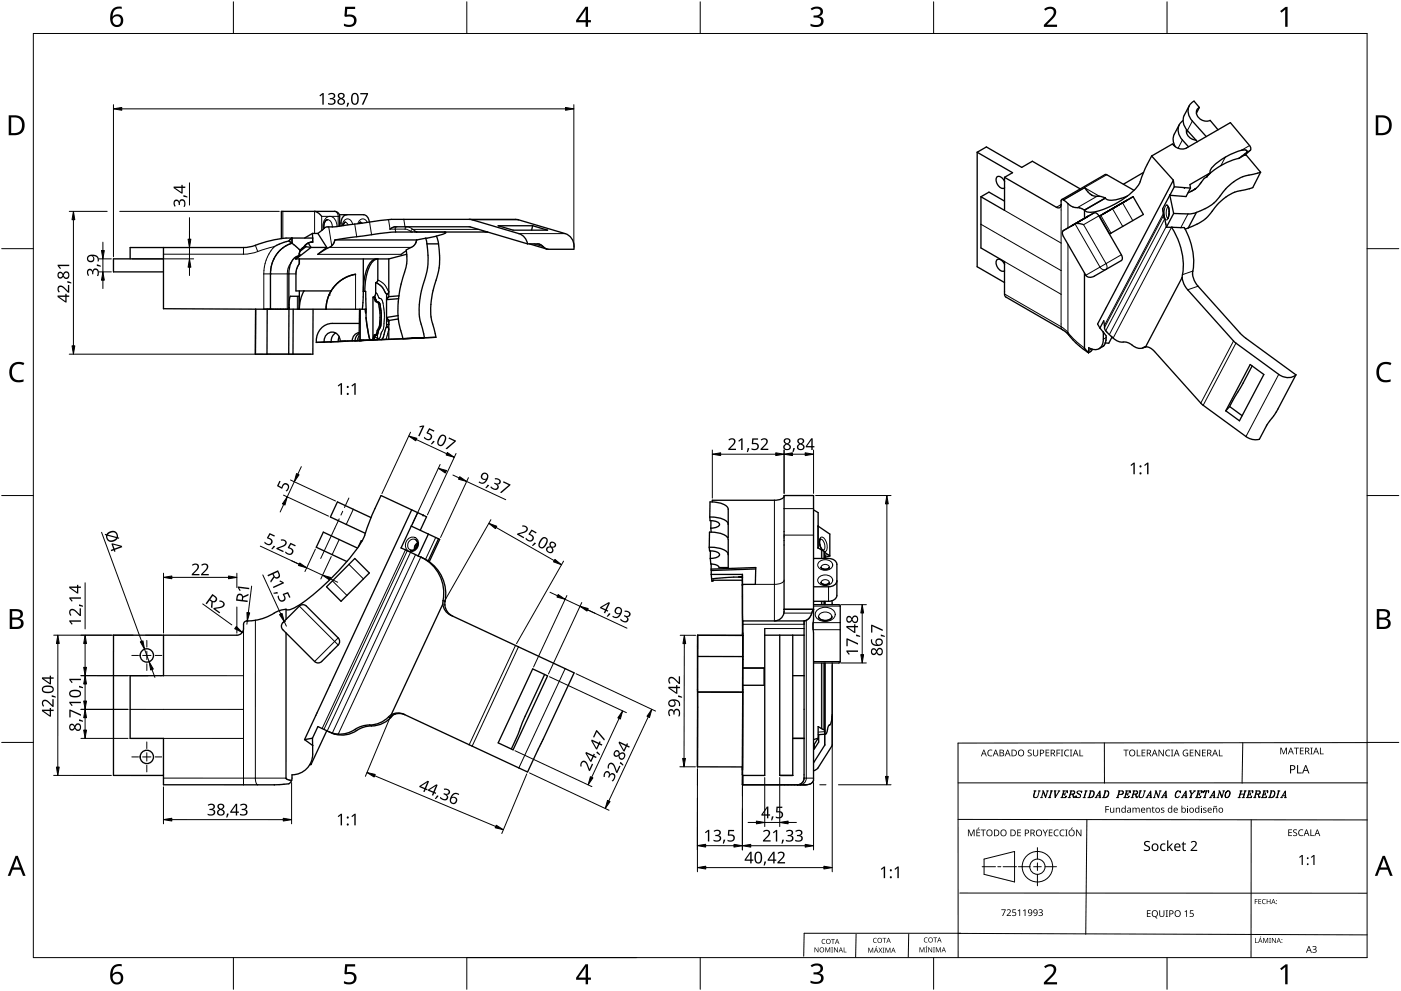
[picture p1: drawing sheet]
<svg xmlns="http://www.w3.org/2000/svg" width="420mm" height="297mm" viewBox="0 0 420 297" stroke-linecap="round" stroke-linejoin="round" font-family="sans-serif">
<g fill="none" stroke="#000" stroke-width=".3">
<path d="M357.6 36.3l-1.5 2.8M329 58.8l-5.9 3.4M329.7 58.8l-4.4-2.5-6.3 3.7M331.9 52.4l-13 7.5M354.6 42l-1.3 2.4M367.5 47.1l-1.4 2.5M374.7 43.6l-2.4 1.5M375 45l-1.1 .7M49 76.2h24M73 74.2h.1M73 74.2v2M76.6 73.5l.7 1.9"/>
<path d="M77.3 75.4l5-1.5-1.4 1.8-1 2.1-.6 2-.2 2.3M77.3 75.4l-1.8 .5-2.5 .3M84.8 63.4v8.1M87.3 78.8l-.8 1.3-.3 1.4v11.1M87.6 72.9h.1M87.6 72.9a9.4 9.4 0 0 0-6.5 9.2M89.8 76.2h.1M90.8 74.3h.1M91.3 73.8h.1M93.8 71.4v1.2M94.3 63.4v6.6M95.3 76.2h25"/>
<path d="M98.2 65.9a1.82 1.82 0 0 1 1.4 2.1M98.6 68l.9 5.7M98.8 74.2h24.5M100.4 63.4a1.29 1.29 0 0 1 1 1.5v3M101.1 67.9a2.91 2.91 0 0 0-2.2-3 3.1 3.1 0 0 0-2 3.8M101.9 64.9h-5.4v4.2M101.9 66.9h.4M103.5 66.6l.5 .2 .4 .6M105.8 67.2a1.52 1.52 0 0 0-1.5-1.6 1.52 1.52 0 0 0-1.6 1.5l-.1 .6M106.4 67.2l.6 3.8M108.1 66.6l.6 .3M110.2 66.7a1.45 1.45 0 0 0-1.6-1.1 1.45 1.45 0 0 0-1.3 1.5"/>
<path d="M110.8 66.6l.6 3.8M116.5 65.8l.5 2.9h1.5M118.5 68.7l.2 .8M118.5 68.7h3M119.1 68l-.5 .3-.1 .4M121.1 65.8l.4 2.2M121.5 68.7v-.1a.91 .91 0 0 1 .7-.7 .91 .91 0 0 1 .9 .4l.7 .5M121.5 68.7l.7 .1 1 .6M123.2 69.4l.1 .1M123.8 68.8l1.1 .8M123.8 68.8l-.5 .2-.1 .4M123.8 68.8h19.8"/>
<path d="M124.8 69.4l.1 .2M124.9 69.6h8.5M133.5 69.5v.1M141.6 65.9h13.9M144.6 69.1l1.2 .4M155.6 70h13.9M160.1 73.1l2.8 .8M294.2 67.2l24 13.9M301.3 78.4l16.9 9.8M301.3 63.1l16.9 9.8M316.8 62.1l1.4-.8v36.6M320.3 73.2v26.4"/>
<path d="M320.3 61v7.3M322.4 67.1l7.5 13M326.4 64.8h-.1M329.6 64.7l-4.6 2.6 6.7 11.7M330.1 64.6l3.1 5.3M331.7 79a1.1 1.1 0 0 1 0 1.7 1.35 1.35 0 0 1-1.8-.6M331.7 79l-1.8 1.1M333.6 62.5l3.1 5.4M334.7 61.9l-.1 .1M336.3 76.4l-4.6 2.6M336.6 60.8l3.1 5.3M337.9 60.1h-.1"/>
<path d="M348.9 64l-17.7 33.5M348.9 64.7l-17.7 33.5M349.3 65.6l-17.7 33.5M349.7 61.6l.3-.2a3.7 3.7 0 0 1-.2 4.5 3.8 3.8 0 0 1-.1-4.3zM349.8 67.9l-17.1 32.4M350.4 62a2.85 2.85 0 0 0-.1 3.5M351.3 68.1l-17.5 33.2M351.6 68.1l-.2 .1M356.3 64.1l-2.2 4.1M79.1 92.6h7.1M79.1 82.1h9.7M79.1 82.1v10.5"/>
<path d="M79.1 92.6v.1M81.1 92.6h.1M81.1 82.1h.1M81.1 82.1v10.6M86.2 92.6v.1M89.2 88.8v3.9M89.7 92.6h.1M106.6 82.2v10.5M112.2 89h.1M112.3 88.9v.1M112.3 89l.1 .1a1.96 1.96 0 0 0 1.4 1.7l.5 3v2.3a5.2 5.2 0 0 1-.9 3.3l-.2 1h-.3M112.7 87.8l.3 .2 .8 1.4a1.52 1.52 0 0 1 1.1 1.8l.4 3-.2 3.4-.2 1-.7 1.6a1.04 1.04 0 0 1-.9 1.3"/>
<path d="M113.3 84l2 1.2 1.3 2.2M116.6 98.8l-.8 2.9M301.3 88.1l16.9 9.8M318.2 97.9l.4 .9M318.2 97.9l2.1 1.7M320.3 99.6l.2 .8M320.3 99.6a22.6 22.6 0 0 0 4.9 4.7M329.9 80.1l-4.3 2.4M357.7 81.3l-3.1 1M359.3 85.8l-3.1 1.1M107.7 100.7l-.6 1.4M112.2 101.5h.1"/>
<path d="M112.4 101l-.1 .5M112.4 101l.9 .5M112.9 100.4l-.2 .1-.3 .5M112.9 100.4l.4 1.1M113.2 101.8h.1M113.2 101.7v.1M113.2 101.7h.1M113.3 101.5l-.1 .2M113.3 101.5h.1M126.2 101.3h.1M327.3 104.6l-.8 .4M331.7 101.2l-.8 .5"/>
<path d="M343.5 104l-.4 .1M369.9 102.2l-9.8 18.6M370.7 102.9l-9.9 18.6M383.5 112.2l-9.8 18.6M106 152.7l-2.2 4.5M232.2 149.9v36.2M235.1 152.5h8.9M99.7 174.1l4.3 4.4M101.7 161.7l-2.1 4.6M104.6 169.2l4.4 4.3M121.6 164.8l-25 53.6M122.1 165.1l-24.9 53.5"/>
<path d="M122.5 161.4a1.88 1.88 0 0 1 2.5 .1 1.88 1.88 0 0 1 .3 2.5 1.94 1.94 0 0 1-2.7 1.2 1.94 1.94 0 0 1-.8-2.8zM123.1 165.5l-25 53.6M124.5 161.7a1.77 1.77 0 0 0-2.1 1 1.77 1.77 0 0 0 .7 2.2M124.6 166.2l-24.9 53.5M125.2 162.7a1.99 1.99 0 0 0-.9 2.1M126.2 167l-24.8 53M130.7 161.1l-3.1 6.6M235.1 160.4h8.9M235.1 173.9a2.7 2.7 0 0 1-2.9 1.3h-5.7M245.5 173.1a2.49 2.49 0 0 1 4.2 .8 2.39 2.39 0 0 1-2.2 1.6 2.39 2.39 0 0 1-2.3-1.6zM245.5 168.6a2.49 2.49 0 0 1 4.2 .8 2.39 2.39 0 0 1-2.2 1.5 2.39 2.39 0 0 1-2.3-1.5zM246 161.6a2.25 2.25 0 0 1 .9 3.4"/>
<path d="M246.2 170.1a1.32 1.32 0 0 1 1.3-.9 1.32 1.32 0 0 1 1.2 .9M246.2 174.6a1.32 1.32 0 0 1 1.3-.9 1.32 1.32 0 0 1 1.2 .9M246.3 164.8v2.6M246.6 165a3.6 3.6 0 0 1-.5-3.9 1.26 1.26 0 0 1 1.7 1.2l.3 1.7a.97 .97 0 0 1-.8 1.4M246.9 165.1v2.3M247.5 167v.4M248.3 166.2l-1 .3M248.5 175.9v4.3M73 188.4v46.8M76.6 185.9v48a1.4 1.4 0 0 0 .7 1.3M89.8 181.7l11.6 11.6M101.4 191.2l-7.1 7.1"/>
<path d="M132.9 180l.6 .3M154.6 193.5l-13.9 29.7M155.5 193.9l-13.9 29.7M222.8 187.1h18.3M229.3 188.4h11.8M235.1 183.8h8.3M241.8 185.9v47.3M243.9 188.7h8.1M243.9 186.6h8.1M244 198.3h8M244 181.7h8M245.1 182.8a3.5 3.5 0 0 1 5.3 .9 2.43 2.43 0 0 1-2.9 2.6 2.43 2.43 0 0 1-2.9-2.6z"/>
<path d="M246.3 180.2v1M246.3 198.7v19.7M246.9 180.2v1M246.9 198.7v19.9M247.5 180.2v1M247.5 198.7v21.3M249.5 184.9a2.11 2.11 0 0 0-2-1.5 2.11 2.11 0 0 0-2 1.5M39 212.6h34M49 202.5h24M106.4 218.7l.6 .3M110.8 217.3l.6 .3M117.3 214.8l-.3 .3-.5-.2"/>
<path d="M169.5 200.4l-13.9 29.8M247.3 219.3l-1.9 .1M248.8 217.3h-.1M49 233.2h36.8M49 221.3h24M239.1 235.2h.1M241.8 233.2h-.7a2 2 0 0 1-2 2M241.8 233.2h2.2M241.8 233.2a1.96 1.96 0 0 1-1.9 2M247.3 220.1v3.3"/>
</g>
<g fill="none" stroke="#000" stroke-width=".4">
<path d="M353.7 37.4l-1.9 3.8 .2 1.7 .5 1.1M354.8 36.2a3.6 3.6 0 0 0-.2 5.8l1.8 2M355.9 38.8a2.9 2.9 0 0 0 2.8 3.2M356.1 39.1l3 3.4M356.1 39.2l-.3 .5M356.7 31.7a6.7 6.7 0 0 0-1.9 4.8 4.9 4.9 0 0 0 1.3 2.6M359.7 32.2l-1.6-1.9a3.6 3.6 0 0 0-.5 6l4.2 4.6M359.7 32.2a1.93 1.93 0 0 0 .1 3.4l1.6 .7 1.5-.2 2.4 2.8M359.7 32.2l-.9 1.7M293.1 45.6l-.1 34.4 8.3 4.7M293.1 45.6l2.7-1.6 10.6 6.2 3.2-1.9 14.4 8.3M293.1 45.6l10.6 6.2-2.4 1.4"/>
<path d="M294.2 59v15.3l7.1 4.1v9.7l.2 .8 17.6 10.2 3.9 4 3.4 2.6M294.2 59l2.4-1.4 4.7 2.7M301.3 53.2l15.5 8.9a.86 .86 0 0 0 1 .1 .86 .86 0 0 0 .4-.9l.2-1.5M301.3 53.2v9.9l-7.1-4.1M301.3 54.4l-.2-.3a1.43 1.43 0 0 0-2.2-.9 2.68 2.68 0 0 0 1.9 3.3l.5-.2M318.4 59.8h.4a9.2 9.2 0 0 0 3.8 2.4l1.4 .2 1.2 .6M325.3 56.3h.1M325.3 56.3a4.5 4.5 0 0 0 4.8 2.6l1.4 .5M331.5 59.4l-6.3 3.6M331.5 59.4h.1M338.1 58.8a8 8 0 0 1-6.3 .9l-.3-.3M339.8 59l3.1 5.3-5.2 3-4.9 2.8-3.1-5.3"/>
<path d="M340.1 57.1l-8.5-4.8-13.2 7.5M342.9 51.7l-6 3.5M345.4 46.8l-2.5 4.9a11 11 0 0 1-3.3 5.8 23.3 23.3 0 0 1-12.9 6.1l-.9-.2-.6-.4M345.4 46.8l6.5 7.2M350.8 58.5h.1M350.8 58.5l1.2 5.5M351.9 54l-22.7 43.1 .7 1.2M351.9 54l.3 2M352.2 56l4.8 .4M352.2 56l-3.5 6.6M355.2 56.3h.1M355.2 56.2v.1"/>
<path d="M357 56.4l-1.3 2.5-4.9-.4M357.2 57.4l-.9 .4M358.5 56.6l-1.3 .8M361.9 53l-.7 .5-2.7 3.1M362 52.9l-.1 .1M362 52.9h.1M363 51.8l-1 1.1M363 51.8l-6.1 3.5 .1 1.1M371.5 47.5a19.2 19.2 0 0 0-9.6 5.5M371.5 47.5l2-1.5a.56 .56 0 0 0 .5-.7 .56 .56 0 0 0-.8-.4 17.5 17.5 0 0 0-10.2 6.1v.8M373.3 46.5l1.7-1.5 .1-.4-.2-.7-5.9-7.1-13.2 7.6a3.5 3.5 0 0 1-4.2-1.2l-6.2 3.6M373.3 46.5l.4-.1 4.3 5.2"/>
<path d="M373.3 46.5l-1.8 1M378 51.6l-2.3 4.6-.5 .2a21.2 21.2 0 0 0-7.1 2.4 22.9 22.9 0 0 0-5.8 6l-2.4 1.9-3.6 1.6M378 51.6l-.2 .1a21.7 21.7 0 0 0-7.3 2.4 22.9 22.9 0 0 0-5.7 6l-2.5 2-3.5 1.6M49 77.6h-15v3.9h15M49 74.2v18.3l31.1 .2M82.3 73.9h.1M86.6 72.2l1 .7M86.6 72.2l-2.2 .7-2.1 1M87.5 71.4l-.9 .8M87.6 71.4v1.5M87.6 72.9h.1M87.6 72.9a9.4 9.4 0 0 0-6.5 9.2v10.6"/>
<path d="M87.6 72.9l2.5 2.2M88.8 77.4l-.2 .2h28M88.8 77.4h.1M89.3 77h.1M89.3 77l-.5 .4M89.8 76.7a4.1 4.1 0 0 0-3.1 4.2l-.1 11.8M89.8 76.2v.5M89.8 76.7v.1M89.8 76.6h.1M89.8 76.8h.1M89.8 76.2v.6M89.8 76.8l-.5 .2"/>
<path d="M89.8 76.2l.2 .3M89.8 77.6v1.4zM89.8 79a5.1 5.1 0 0 0-1 3.1v5.1h10.5M89.8 76.1l.2 .4M89.8 76.1v.1M89.9 75.4l-.1 .7M90 76.5l-.2 .1M90.1 75.1l-.3 1.1M90.8 74.3l-.7 .8M90.8 74.3l-.9 1.1M91.3 73.8l-.5 .5M91.5 73.6l-.2 .2"/>
<path d="M91.5 73.6l.3 .3M91.8 73.9l-1.9 1.5M91.8 73.9l1.5 .3M92.4 72.9l-.9 .7M92.4 72.9l.9 1.3M93.3 74.2h4.7M93.3 74.2l-4.5 3.4M93.7 72.6h-.2a3.1 3.1 0 0 0-2.2 1.2M93.7 70l.1 1.4M93.7 70h1.6M93.7 70l-2.4 1.4M93.8 72.6h-.1"/>
<path d="M93.8 72.6h.1M93.8 72.6l-1.4 .3M93.8 71.4h-8l-3.8 .5-3.6 1a13.5 13.5 0 0 1-5.4 1.3h-34v3.4M93.8 71.4v1.2M94.3 63.4a3.6 3.6 0 0 1 2.2 1.5M95.3 70l2.7 4.2M97.2 68.5l-1.9 1.5M97.2 68.5l.7-.5h2.8l16.6-2.2h37.3l14.9 4.2a4.1 4.1 0 0 1 2.6 4.7l-8.1-.1M98.2 65.9l-.5 .2-.4 .7-.1 1.7M98.2 65.9h.1M100.4 63.4h-16v8.1M100.4 63.4h.1"/>
<path d="M100.4 63.4a1.5 1.5 0 0 1 1.5 1.5v2.9M100.5 71.9l-.1 .1a2.95 2.95 0 0 1-1.6 2.2l-3.5 2 2.7-2M100.5 71.9h24.5M101.8 64.4h7.2a2.13 2.13 0 0 1 1.8 2.2M103.5 66.6l-.6 1M103.5 66.6h.1M104 64.4a2.23 2.23 0 0 0-1.7 2.5v.8M108.1 66.6l-.4 .4M109 77.6v9.7M112.9 77.6a4.1 4.1 0 0 0-3 3.4l-.8 3.5-.1 2.8M116.6 77.6v11.3M117 68.7h.1"/>
<path d="M117.7 68.2l-.7 .5M117.7 68.2l.9-.2h22.3l17.3 5.1M121.9 75.2l-1.6 1M121.9 75.2a15.1 15.1 0 0 1-1.3 8.6l-1 4.9M122 76.2l-5.4 1.4M124.9 69.4l-8.8 .3-15.6 2.2M125 69.5l21.3 .1M125 71.9l-.1 .2a2.72 2.72 0 0 1-1.6 2.1l-1.5 .7 .1 .3M127.7 71.4l.3 1.7M127.7 71.4l-2.7 .5M128 73.1h3.5M128 73.1a23.8 23.8 0 0 1-1.5 13.5 19.8 19.8 0 0 0 .4 12.9l.4 1.7 3.4-.1"/>
<path d="M130.9 70.8l.6 2.3M131.5 73.1a23.8 23.8 0 0 1-1.5 13.5 19.8 19.8 0 0 0 .4 12.9l.3 1.6M133.5 69.6h.1M133.5 69.6l.2 .1a14.6 14.6 0 0 1-6 1.7M133.7 69.5v.2M140.7 65.8l15.5 4.4 1.3 1.2 .7 1.7M149.4 67.7h10.3l4.5 1.3h-10.3zM158.2 73.1h3a4.6 4.6 0 0 1 2.6 1.5h.2M158.7 73.1l5.3 1.5M159.7 67.7l-.3 1.3M301.3 79.2l-.2-.3a1.43 1.43 0 0 0-2.2-.9 2.68 2.68 0 0 0 1.9 3.3l.5-.2M321.2 67.8l5.2-3z"/>
<path d="M325 67.3l-2.3-.3-3.8 2.1M325.2 65.5l-.6 .3M325.2 63h.1M325.2 63v2.5M326.4 64.8h.1M328.1 63.8l.9 .2 .6 .7 6.7 11.7 .3 1.2-.3 .5-8.6 4.9a1.74 1.74 0 0 1-2.1-.5l-6.7-11.7-.3-.8 .3-.9M328.1 63.8l-2.9 1.7M328.1 63.8l-9.2 5.3M329.7 64.8l10.1-5.8zM334 62.3l3.9-2.2zM334.7 61.9l-3.9 2.3 3.8-2.2M348.7 62.6l1.1 5.5"/>
<path d="M348.7 62.6l.2 2.3 .4 .8M349.8 68.1h1.5M350.2 65.5h.1M350.3 65.4l-.1 .1M350.3 65.4h.1M350.3 61.9h.1M350.3 61.9l.3 1.5M350.6 64.3l-.3 1.1M350.6 64.2v.1M350.6 63.4h.1M350.6 63.4v.8M351.3 68.1l3.9 .1a20.6 20.6 0 0 1 2.4 14 6.6 6.6 0 0 0 1.7 3.6l13.2 14.6 16.1 12"/>
<path d="M351.3 68.1a20.7 20.7 0 0 1 3.2 15.1M351.3 68.1h.1M352 64l-2.2 4.1M356.3 68.3l-.9 .3M358.8 63.7l-2.5 4.6M358.8 63.7l-2 .4-4.8-.1M76.7 92.7l-.1 13.5M80.1 92.7h1M80.1 92.7v13.5M81.1 92.7h5.5M81.1 92.7h.1M86.2 92.6h.4"/>
<path d="M86.7 92.7l-.1 13.5M86.7 92.7h3M86.7 92.7h-.1M86.7 92.2l.3-3.3 2.7-.1v3.9M86.7 92.2l-.1 .3M86.7 92.2v.5M87.9 92.7v13.5M89.8 87.2v5.5M89.8 92.7h8M89.8 92.7h-.1M89.8 92.7h.1M91.2 87.2a11.5 11.5 0 0 0-1.4 5.3"/>
<path d="M93.9 92.7l-.1 13.5h-5.9M97.8 92.7h.1M97.8 92.7h10.9M98.7 88.4l-.7 2.4-.2 1.9M98.7 88.4h.1M99.3 87.2a10.6 10.6 0 0 1 7.3-5l-1.4 .4a10.6 10.6 0 0 0-6.5 5.8M99.3 87.2a10.6 10.6 0 0 0-1.5 5.5M100.7 99.8a2.74 2.74 0 0 0-1.4 2.7M107.7 100l-1 1.1-.2 1M107.7 99.7a2.41 2.41 0 0 0-2.1 2.5M107.8 96.9h-8.2a5.1 5.1 0 0 0-4.7 5.7M107.8 92.7l-.1 9.4"/>
<path d="M108 92.7v9.3M109 87.3l-.3 5.4M109 87.3h.7l.1 5.4h-1.1M109.6 92.7v1.1v-1.1v1M109.8 92.7a33.9 33.9 0 0 0 .9 8.5l.2 .7M109.8 95.2l1.1 6.7M112 89.1a2.33 2.33 0 0 0 1.5 1.8 15.4 15.4 0 0 1 .1 7.3l-.8 2.2M112.2 89l-.4 .1v12.4M112.3 89h.1M112.3 89l.1 .1a2.01 2.01 0 0 0 1.4 1.7l.5 3.1-.1 2.6a5.7 5.7 0 0 1-.8 3l-.3 .9M112.7 84.7l-.1 3.4-.4 .9M112.7 84.7l.4-.2 .2-.5v-6.4a4.1 4.1 0 0 0-2.9 3.4l-.8 3.5-.2 2.8"/>
<path d="M112.7 84.7l.5 .3a7.1 7.1 0 0 1 2.8 3.2M115.9 95.2l.7 .9M116 97.8l-1.1 3.3-.4 .6M116 96.2v1.1M116 97.8l.4 .4 .2 .6M116 96.2h.6v1.1h-.6M116 88.2v1.4M116 95.4v.8M116 97.3v.5M116 89.6v5.8M116 95.4l.6 .7M116 88.2h.1"/>
<path d="M116.4 89.1l-.4 .5M116.4 89.1l-.5 .7M116.6 87.4l-.2 .5-.4 .3M116.6 88.9l-.2 .2M116.6 96.1h.1M116.6 96.1v5.6M119.4 94.6l.1 1M119.4 94.6l-3.5 .6M119.5 95.6l1.3 5.9 9.9-.4M119.5 95.6l-2.8 .5M119.5 89.5l-.1 5.1M119.5 89.5l-3.6 .3"/>
<path d="M119.6 88.7l-.1 .8M119.6 88.7l-3 .2M325.2 81.8v22.5l1.2 1.2M329.9 98.3l1.1-2.2 .2 1.4a2.8 2.8 0 0 0 1.5 2.8l.6 .5a4.9 4.9 0 0 0 4.4 1.7l.9 .4a4.6 4.6 0 0 0 4 1.4l1-.3M329.9 98.3l1 1.3M330.9 99.5a2.45 2.45 0 0 1 .8 2.4l-.2 .9M330.9 99.5a6.8 6.8 0 0 1-.6 4.4 2.7 2.7 0 0 1-3.8 .3l-.1 1.3M330.9 99.5v.1M354.5 83.2a6.6 6.6 0 0 0 1.7 3.7l14 15.5 13.3 9.8a4.3 4.3 0 0 0 5.1 .2M354.5 83.2l-10.9 20.8M76.6 106.1v.1M76.6 106.2h3.5"/>
<path d="M80.1 106.1l7.8 .1M97 102.6h-2.1M99.3 102.5l-4.4 .1M101.7 100.9l-.3 1.5 2.2-.1M102 102.3a2.43 2.43 0 0 0-2.5-2.8 2.43 2.43 0 0 0-2.3 3h2.1M103.6 102.3h.1M103.6 102.3l-4.5 .2 2.1-.1M105.6 102.2l-3.6 .1M106.5 102.1l-.9 .1M107.7 102.1h.3zM108 102.1h-1.5M108 102.1h.1"/>
<path d="M108 102v.1M108.4 102.1l-2.2 .1M109 102h-.2M109 102h.1M109 102l-1 .1M110.9 101.9h.1M111.8 101.5h.4M112.1 101.9l-4.4 .2M112.2 101.5h.1M112.2 101.5l.3 .3M112.5 101.8l-4.8 .3M112.7 100.3h.1"/>
<path d="M112.7 100.3l-.5 1.2M112.7 100.3l-.5 .2-.3 1M112.7 100.3l.3 .1M113.1 100.4h-.1M114.2 101.8l-12.2 .5M114.5 101.8h.1M115.8 101.7l-1.3 .1M117.3 101.7l9.1-.4-13.9 .5M123.5 101.4h.1M123.6 101.4h-.1M126.1 101.3l-2.5 .1M126.1 101.3h.1"/>
<path d="M126.4 101.3h-.3M126.4 101.3h.1M126.5 101.3l-2.9 .1M126.6 101.3h-.2M127 101.3h-.5M127 101.3h.1M326.4 105.5v.2M326.4 105.7h.1M327.6 104.7l-.4 .5-.7 .5M331.5 102.8l-.5 .9-1.4 .8M333.5 101l-1 1.9-1-.1M343.6 104l1.3 .3 1.4 1.1 14.3 15.9 13.1 9.5a4.8 4.8 0 0 0 4 .9l2.3-4.4 3-4.2 5.6-10.7"/>
<path d="M343.7 103.9l-1.1 .4M374.9 109.3l4.1 2.9-7.3 13.9-4.1-3zM375.5 109.7l-6.7 12.2M368.8 121.9l3.7 2.7M368.8 121.9l-1.2 1.2M111.3 155.1l-10.1-4.7-2.1 4.6 10.5 4.9M123.3 157.7l8.6 4-3.2 6.7M123.5 152.8l-32.2 68.9M125.3 153.7l-5 10.5 5.1 2.5M126 158.9l1.9-4-13.6-6.4-3.7 8.3a24 24 0 0 1-6.6 11.6 66.7 66.7 0 0 1-15.8 13.8l-.7 .3a1.71 1.71 0 0 1-1.7 .1M126.9 154.4l.1 .1M127 154.5l-.1 .1"/>
<path d="M212.9 155v-4.6a8.2 8.2 0 0 1 5.1 1.4l.4 .9v8.4h-.2M212.9 155l.1 1.1a2.98 2.98 0 0 1 2.8 1.1 2.45 2.45 0 0 1-2.6 1.1M212.9 155a8.3 8.3 0 0 1 5.1 1.3l.4 .9M213.2 158.3l.1 1.2M213.2 156.1v2.2M235.1 148.7a2.7 2.7 0 0 1-2.9 1.2h-18.6v.5M244 152.8l1.4 .9v4M245.3 157.7h.1M245.3 157.7v6.5M245.4 157.7l3.5 2.4v6.6M97.9 175.9l8.5-8.5 4.4 4.3-8.5 8.5zM107.2 164.3l-10.2-4.8-2.1 4.5 9.1 4.3"/>
<path d="M108.6 162.2l-.3-.1-.8 1.8M123.1 165.5l.1 .1M124.5 161.7l.6 .5M124.7 164.4l-.9 .5h-.7M125.1 162.2h.1M125.1 162.2l.2 .6M125.2 163.2l-.5 1.2M125.2 162.8a1.76 1.76 0 0 0-.8 1.9M125.3 163.2l-.6 1.2M125.3 162.8v.1M125.3 162.9v.3M125.4 166.7l1 .3"/>
<path d="M126.2 167h.1M126.3 167a12.3 12.3 0 0 1 6.5 14M126.4 167a12.1 12.1 0 0 1 7 14.2 4.1 4.1 0 0 0 2.4 3.5M128.5 160.1l-3.1 6.6M131.5 161.5l-3.1 6.6M212.7 164a8.3 8.3 0 0 1 5.3 1.4l.4 .9M212.7 164l.1-4.5a8.3 8.3 0 0 1 5.2 1.4l.4 .8v8.4h-2.8a2.3 2.3 0 0 0-2.4-1l-.2-1.7M212.7 164l.1 1.1a3.1 3.1 0 0 1 3 1.2 2.95 2.95 0 0 1-2.8 1.1M213.1 165.1l-.1 2.3M213.3 170.6l13.4-.5-.2 5.1h-3.8M213.3 170.6v.4M213.3 172.2l.2 2 .3-.1"/>
<path d="M213.3 172.2h9.4M213.3 169.1v1.5M213.3 171v1.2M213.9 174.1h-.1M213.9 174h.1M214 173.9l-.1 .1M221.5 172.9h1.1zM222.6 173h-3.5l-5.7 .5M222.6 173h.1M222.6 172.9v1.5M222.6 173.9h-8.7v.2M222.7 172.2v18.2"/>
<path d="M222.7 172.2l-.1 .8M222.7 175.2v.4M222.7 175.2l.1 10.9M226.6 170.5l-13.3 .5M244 167.4h4.5a2.23 2.23 0 0 1 2.5 1.8v9.3a2.23 2.23 0 0 1-2.5 1.7h-4.5M245.3 164.2l1.8 1 .2 .3M245.3 164.2h.1M246 161.7l-.2 .7 .1 1.1 .5 .9 .5 .6M246 161.6v.1M246 161.6h.1M246.2 170.1h.1M246.2 174.6v.1"/>
<path d="M246.2 174.7h.1M246.2 170.1l.1 .2M246.2 174.7l.1 .1M246.3 170.3h.1M246.3 174.8h.1M246.9 165h.1M247.3 166.2l.2 .8M247.3 165.6l1.6 1.1M247.3 165.5v1.9M247.5 167h.1M247.5 167l.1 .4M248.7 170.2l-1.2 .5-1.2-.4"/>
<path d="M248.7 170.2h.1M248.7 174.7l-1.1 .5-1.3-.4M248.7 174.7h.1M248.7 170.1v.1M248.7 174.6v.1M248.9 166.7l-1.4 .3M251 174.1a2.23 2.23 0 0 1-2.5 1.8h-4.5M49 190.4v12.1h-10v18.8h10v13.9h33.3M84.8 186.6l5-4.9a1.5 1.5 0 0 1 2.1 0l9.5 9.5a1.5 1.5 0 0 1 0 2.1l-4.9 5a1.5 1.5 0 0 1-2.2 0l-9.5-9.6a1.5 1.5 0 0 1 0-2.1zM85.8 182.6a9.5 9.5 0 0 0-4.9 1.9 17 17 0 0 1-7.3 1.7l-.3 .2a3.7 3.7 0 0 0-.3 2.5 2 2 0 0 1-2 1.5h-37v42h15M85.8 189.7v43.5l.4 .4 1.3 .3M85.8 182.6v3.1"/>
<path d="M85.8 182.6h.1M132.8 181l.6 1.8 .7 .9 1.1 .7 37 17.3-14 29.7-37.1-17.3-1.1-.4h-1.1l-1.6 .6M132.8 181l-15.5 33.3M209.2 190.4h13.5M209.2 190.4v39.4M209.2 190.4h.1M209.2 196.8h.1M209.3 196.8h13.5M209.3 190.4v6.4M209.3 190.4l13.5 .1M222.7 190.4l.1 .1M222.7 197.7h.1"/>
<path d="M222.8 196.8h.1M222.8 190.5h.1M222.8 189.8l-.1 .6M222.8 186.1v46.3M222.8 186.1h18.4M229.3 190.4h11.8M229.3 188.4v44h-6.5M232.3 186.1a2.89 2.89 0 0 0 2.8-2.9v-34.7h8.9v37.2l-.2 2 .2 2v44.2a2.4 2.4 0 0 1-2.6 1.3M233.8 190.4v42h3.9v-42M241.2 186.1l-.1 47.1a2 2 0 0 1-2 2h-16.3M241.2 186.1h.1M244 182.6l-.3 .5a3.4 3.4 0 0 1-2.5 3"/>
<path d="M244 182.6h.1M244 181.2h7.5l.5 .5-.1 16.8-.4 .2h-7.5M244 182.6h-8.9M245.5 184.9l.4 .6 1 .4M246.9 185.9h.1M247.3 198.7l.2 21.3 .4-.3 .5-2 .4-.4M247.3 180.2v1M249.5 184.9l-.2 .4-.7 .5-1.7 .1M249.5 180.1l.1 1.1M249.6 198.7v24.7l-4.3 6.8-1.3 .9M98 219l-4.7 10.2M117 215.1h.1"/>
<path d="M117.3 214.3l-.2 .1a9.3 9.3 0 0 1-7.6 3l-1.3 .4a16.3 16.3 0 0 1-5.3 2.2h-2.2l-2.1-.7M117.8 214.4l-.8 .7M117.8 214.4a8.8 8.8 0 0 1-7.7 3.3l-1.9 .6a8.6 8.6 0 0 1-8.2 1.6l-4.7-2.1-1.6 3.5M121.5 214.2a3.9 3.9 0 0 0-3.7 .2M159.7 200.5l4.5 2.1-10.3 22.2-4.5-2.1zM163.3 202.2l-6.1 13.1-3.8 9.2M209.2 206.6h.1M209.2 206.6v5.4M209.2 207.4l13.5 .1M222.7 207.5h.1M222.7 206.7v24.1M222.7 200.2h6.4v5.2h-6.3"/>
<path d="M222.8 205.4h-.1M222.8 200.2h-.1M237.7 202.5h3.4M247.3 219.1l-.2-.3-1.7-1v3.5M248.8 217.3h-.1M249.6 214.3v.1a4 4 0 0 1-.8 2.9M82.3 235.2h.1M87.5 233.9l-.2 .3a3 3 0 0 1-2.8 .9l-2.2 .1M91.3 221.7l2.5 1.7M93 229l.3 .2M93.3 229.2h-.4M93.7 221.3l-2.4 .4"/>
<path d="M93.7 221.3l.1 2.1M93.8 223.4a8.7 8.7 0 0 1-1.2 6.3 6.2 6.2 0 0 1-5 2.5l-.1 1.7M93.8 223.4h.1M209.2 229.8h.1M209.2 229.8l13.5 .1M222.6 229.9l.1 5.3M222.7 235.2h16.5M222.7 230.8h.1M222.7 229.9h.1M222.8 235.2h-.1M222.8 232.4v2.8M237.7 221.3h3.4"/>
<path d="M239.1 235.2h2.3M239.2 235.2h2.2M245.4 221.3l-1.4 2.1M245.4 221.3l-1.4 .4M245.5 220.2v2.2l-1.3 2.1v-1.4M247.4 220.1l-.1 3.2-3.3 5.4M247.6 220.1l-2.2 .1"/>
<circle cx="44" cy="196.5" r="2"/>
<circle cx="44" cy="226.9" r="2"/>
</g>
<circle cx="98.7" cy="88.4" r=".2" fill="#000"/>
<g fill="none" stroke="#000" stroke-width=".3">
<path d="M310.1 237.1h.6M310.3 237.1l-.3 1.7a.75 .75 0 0 0 .7 .3 .75 .75 0 0 0 .6-.6l.4-1.4M310.4 237.1a2.08 2.08 0 0 0-.2 1.9l.1 .1M311.4 237.1h.6M312.1 239.1h.5M312.6 237.1h.3l.7 1.7M312.9 237.1l-.6 2M313.9 237.1h.5M314.2 237.1l-.6 2-.7-1.7M314.4 239.1h.7M315 237.1h.7M315.3 237.1l-.6 2"/>
<path d="M315.4 237.1l-.6 2M316.2 237.1h.5M316.3 237.1l.1 2 1.3-2M316.4 237.1l.1 1.8M317.3 237.1h.6M318.1 239.1h1.5l.2-.5-.3 .5M318.7 237.1h1.4l-.1 .5v-.5M318.8 238h.6M319 237.1l-.6 2M319.1 237.1l-.6 2M319.5 237.6l-.2 .8M320.3 239.1h.7"/>
<path d="M320.9 237.1h1.1l.3 .3-.1 .5-1.2 .1M321.2 237.1l-.6 2M321.3 237.1l-.6 2M321.5 238l.3 .2 .2 .9 .2-.3M321.8 238.2l.2 .7h.2M322 237.1l.2 .5-.3 .4M323 237.6l1.1 .8M324.3 237.3l.1-.2-.1 .5a.68 .68 0 0 0-.6-.6 .68 .68 0 0 0-.7 .6l1.1 .8a.67 .67 0 0 1-.7 .7 .67 .67 0 0 1-.7-.6l-.1 .6 .2-.2M324.8 239.1h.7M325.4 237.1h.6M325.7 237.1l-.6 2M325.8 237.1l-.6 2"/>
<path d="M326.8 237.1h.9a1.11 1.11 0 0 1 .4 1.2 1.11 1.11 0 0 1-1 .8h-.9M327.1 237.1l-.6 2M327.2 237.1l-.6 2M327.7 237.1a1.16 1.16 0 0 1 .3 1.2 1.16 1.16 0 0 1-.9 .8M328.4 239.1h.6M328.6 239.1l1.3-2 .1 2M329 238.5h.9M329.6 239.1h.5M329.8 237.3l.1 1.8M331.2 237.1h.9a1.1 1.1 0 0 1 .4 1.2 1.1 1.1 0 0 1-1 .8h-.9M331.2 222.7v12M331.5 237.1l-.6 2"/>
<path d="M331.6 237.1l-.6 2M332.1 237.1a1.16 1.16 0 0 1 .3 1.2 1.16 1.16 0 0 1-.9 .8M334.8 239.1h.7M335.4 237.1h1.1l.4 .3-.3 .6-1.1 .1M335.7 237.1l-.6 2M335.8 237.1l-.6 2M336.5 237.1l.3 .5-.5 .5M337 239.1h1.4l.2-.5-.3 .5M337.6 237.1h1.4l-.1 .5v-.5M337.7 238h.5M337.9 237.1l-.6 2M338 237.1l-.6 2"/>
<path d="M338.3 237.6l-.1 .8M339.2 239.1h.7M339.8 237.1h1l.4 .3-.2 .5-1.1 .1M340.1 237.1l-.6 2M340.2 237.1l-.6 2M340.3 238l.3 .2 .2 .9 .3-.3M340.6 238.2l.2 .7h.3M340.8 237.1l.3 .5-.4 .4M341.7 237.1h.6M342 237.1l-.4 1.7a.75 .75 0 0 0 .7 .3 .75 .75 0 0 0 .6-.6l.4-1.4M342 237.1a2.08 2.08 0 0 0-.2 1.9l.2 .1M343 237.1h.6"/>
<path d="M343.7 239.1h.5M343.9 239.1l1.2-2 .1 2M344.2 238.5h.9M344.8 239.1h.6M345 237.3l.1 1.8M345.9 239.1h.5M346.4 237.1h.3l.7 1.7M346.7 237.1l-.5 2M347.7 237.1h.5M348 237.1l-.6 2-.7-1.7M348.2 239.1h.6M348.4 239.1l1.3-2 .1 2"/>
<path d="M348.8 238.5h.9M349.4 239.1h.6M349.6 237.3l.1 1.8M353.3 237.1a1.29 1.29 0 0 0-.4 2M353.9 237.3l.2-.2-.1 .5a.67 .67 0 0 0-.7-.6 .67 .67 0 0 0-.7 .6l-.2 .7a.63 .63 0 0 0 .5 .8 .63 .63 0 0 0 .8-.5M354.2 239.1h.6M354.4 239.1l1.3-2 .1 2M354.8 238.5h.9M355.4 239.1h.6M355.6 237.3l.1 1.8M356.7 237.1h.6M356.7 239.1h.7"/>
<path d="M356.9 237.1l.4 .9-.3 1.1M357 237.1l.4 .9-.3 1.1M358 237.1h.5M358.3 237.1l-.9 .9M358.5 239.1h1.5l.2-.5-.3 .5M359.1 237.1h1.4l-.1 .5v-.5M359.2 238h.6M359.4 237.1l-.6 2M359.5 237.1l-.6 2M359.9 237.6l-.2 .8M360.9 239.1h.7M361.2 237.1l-.3 .5 .2-.5h1.4l-.1 .5v-.5"/>
<path d="M361.8 237.1l-.6 2M361.9 237.1l-.6 2M362.7 239.1h.6M362.9 239.1l1.3-2v2M363.3 238.5h.9M363.9 239.1h.5M364.1 237.3l.1 1.8M364.9 239.1h.6M365.5 237.1h.3l.6 1.7M365.8 237.1l-.6 2M366.7 237.1h.6M367 237.1l-.6 2-.6-1.7"/>
<path d="M368.2 237.1a1.4 1.4 0 0 0-.4 2 1.18 1.18 0 0 0 1-.8 1.18 1.18 0 0 0-.3-1.2 1.18 1.18 0 0 0-1 .7 1.18 1.18 0 0 0 .3 1.3M368.5 237.1a1.37 1.37 0 0 1-.4 2M371.3 239.1h.7M371.9 237.1h.6M372 238h1.1M372.1 237.1l-.5 2M372.2 237.1l-.5 2M372.5 239.1h.7M372.7 222.6l-.2 12.2M373.1 237.1h.7M373.4 237.1l-.6 2M373.5 237.1l-.6 2"/>
<path d="M373.8 239.1h1.4l.2-.5-.3 .5M374.3 237.1h1.5l-.1 .5v-.5M374.4 238h.6M374.6 237.1l-.5 2M374.7 237.1l-.6 2M375.1 237.6l-.2 .8M376 239.1h.6M376.5 237.1h1.1l.4 .3-.2 .5-1.2 .1M376.8 237.1l-.6 2M376.9 237.1l-.6 2M377.1 238l.3 .2 .2 .9 .3-.3M377.4 238.2l.2 .7h.3"/>
<path d="M377.6 237.1l.3 .5-.4 .4M378.2 239.1h1.5l.2-.5-.3 .5M378.8 237.1h1.4l-.1 .5v-.5M378.9 238h.6M379.1 237.1l-.6 2M379.2 237.1l-.6 2M379.6 237.6l-.2 .8M381 237.1h.9a1.1 1.1 0 0 1 .4 1.2 1.1 1.1 0 0 1-1 .8h-.9M381.3 237.1l-.6 2M381.4 237.1l-.6 2M381.9 237.1a1.16 1.16 0 0 1 .3 1.2 1.16 1.16 0 0 1-.9 .8M382.6 239.1h.7"/>
<path d="M383.2 237.1h.7M383.5 237.1l-.6 2M383.6 237.1l-.6 2M384.1 239.1h.5M384.2 239.1l1.3-2 .1 2M384.6 238.5h.9M385.2 239.1h.6M385.4 237.3l.1 1.8M410 222.6l-122.7 .1v64.3M410.1 234.7h-122.8M287.3 245.6l122.7 .2M294.6 259.8h4"/>
<path d="M295.1 257.5l9.2-2.3v9.2l-9.2-2.3zM299.2 259.8h1M300.8 259.8h4M305.4 259.8h3.4M310 259.8h2.3M311.1 254.1v3.4M311.1 258.6v2.3M313.4 259.8h3.4M326 245.7l-.4 34.3M375.2 245.7v41.3M287.3 279.8l122.7 .4M287.8 267.7h122.1"/>
<path d="M288.1 279.7h-46.9l-.2 6.9M311.1 262.1v3.4M140.1 287h50.8M256.7 280l-.1 6.9M272.5 280l-.1 6.9"/>
<circle cx="311.1" cy="259.8" r="2.29"/>
<circle cx="311.1" cy="259.8" r="4.6"/>
</g>
<path d="M10 10h400v277h-400z" fill="none" stroke="#000" stroke-width=".3"/>
<g fill="none" stroke="#000" stroke-width=".3">
<path d="M70 .5v9.5M140 .5v9.5M210 .5v9.5M280 .5v9.5M350 .5v9.5M.5 74.5h9.5M410 74.5h9.5M.5 148.5h9.5M410 148.5h9.5M.5 222.5h9.5M410 222.5h9.5M70 287v9.5"/>
<path d="M140 287v9.5M210 287v9.5M280 287v9.5M350 287v9.5"/>
</g>
<g fill="#000">
<path d="M103.5 2h3v.7h-2.4l-.1 1.7a1.98 1.98 0 0 1 2.4 .4 1.98 1.98 0 0 1 .2 2.5 2.88 2.88 0 0 1-3.5 .5v-.7a1.93 1.93 0 0 0 3-.6 1.37 1.37 0 0 0-.5-1.4 1.37 1.37 0 0 0-1.4-.1l-.5 .1-.4-.3zM243.1 2.6a2.32 2.32 0 0 1 3.7 .5 1.47 1.47 0 0 1-1.2 1.8 1.59 1.59 0 0 1 1.4 1.8 1.59 1.59 0 0 1-1.8 1.4l-2.1-.3v-.7a2.12 2.12 0 0 0 3.1-.5 1.21 1.21 0 0 0-1.6-1.3h-.6v-.7a1.53 1.53 0 0 0 2.1-1.1 1.49 1.49 0 0 0-2.6-.4zM313.1 2.7a2.03 2.03 0 0 1 2.1-.8 2.03 2.03 0 0 1 1.6 1.7 3.9 3.9 0 0 1-1.6 2.5l-1.2 1.3h3v.7h-3.9v-.6l1.5-1.6a2.56 2.56 0 0 0 1.3-2.9 1.62 1.62 0 0 0-2.4 .2zM383.9 3.3l1.6-1.2h.6v5.9h-.7l.1-5.2-1.2 1zM3.5 109.3a3.3 3.3 0 0 1 3.8-.5l-.3 .7a2.26 2.26 0 0 0-2.6 0 2.26 2.26 0 0 0-.8 2.6 2.12 2.12 0 0 0 3.1 1.7l.4-.1v.7a2.98 2.98 0 0 1-3.4-.4 2.98 2.98 0 0 1-.8-3.3zM413.5 109.3a3.3 3.3 0 0 1 3.8-.5l-.3 .7a2.26 2.26 0 0 0-2.7 0 2.26 2.26 0 0 0-.7 2.6 2.12 2.12 0 0 0 3.1 1.7l.4-.1v.7a2.98 2.98 0 0 1-3.4-.4 2.98 2.98 0 0 1-.8-3.3zM103.5 289h3v.7h-2.4l-.1 1.7a1.98 1.98 0 0 1 2.4 .4 1.98 1.98 0 0 1 .2 2.5 2.88 2.88 0 0 1-3.5 .4v-.6a1.93 1.93 0 0 0 3-.7 1.37 1.37 0 0 0-.5-1.3 1.37 1.37 0 0 0-1.4-.1l-.5 .1-.4-.3zM243.1 289.4a2.32 2.32 0 0 1 3.7 .5 1.47 1.47 0 0 1-1.2 1.8 1.59 1.59 0 0 1 1.4 1.8 1.59 1.59 0 0 1-1.8 1.4l-2.1-.3v-.7a2.12 2.12 0 0 0 3.1-.5 1.21 1.21 0 0 0-1.6-1.3h-.6v-.7a1.53 1.53 0 0 0 2.1-1.1 1.49 1.49 0 0 0-2.6-.4zM313.1 289.7a2.03 2.03 0 0 1 2.1-.8 2.03 2.03 0 0 1 1.6 1.7 3.9 3.9 0 0 1-1.6 2.5l-1.2 1.3h3v.7h-3.9v-.7l1.5-1.5a2.56 2.56 0 0 0 1.3-2.9 1.62 1.62 0 0 0-2.4 .2zM383.9 290.3l1.6-1.2h.6v5.9h-.7l.1-5.2-1.2 1z"/>
<path d="M33.9 2.6a2.88 2.88 0 0 1 2.6-.6v.7a2.02 2.02 0 0 0-2.7 2.3 1.83 1.83 0 0 1 2.6-.3 1.83 1.83 0 0 1 .3 2.6 2.07 2.07 0 0 1-2.6 .6 2.07 2.07 0 0 1-1.1-2.4 4 4 0 0 1 .9-2.9zM33.7 6.2a1.3 1.3 0 0 0 2.6 0 1.3 1.3 0 0 0-2.6 0z"/>
<path d="M175.6 2h.8v4h.8v.7h-.8v1.3h-.8v-1.3h-2.8v-.6zM175.6 2.8l-2.1 3.2h2.1z"/>
<path d="M2.6 34.6h1.8a2.99 2.99 0 0 1 3 3 2.99 2.99 0 0 1-3.1 2.9h-1.7zM3.4 35.2v4.7h.8a2.35 2.35 0 0 0 2.4-2.1 2.35 2.35 0 0 0-2-2.6z"/>
<path d="M412.6 34.6h1.8a2.99 2.99 0 0 1 3 3 2.99 2.99 0 0 1-3.1 2.9h-1.7zM413.3 35.2v4.7h.9a2.35 2.35 0 0 0 2.4-2.1 2.35 2.35 0 0 0-2-2.6z"/>
<path d="M2.9 182.6h1.7a1.68 1.68 0 0 1 2.3 1.7 1.37 1.37 0 0 1-1.2 1.1 1.61 1.61 0 0 1 1.4 2 1.61 1.61 0 0 1-2.1 1.1h-2.1zM3.7 185.7v2.2h1.2a1.13 1.13 0 0 0 1.4-1.1 1.13 1.13 0 0 0-1.5-1.1zM3.7 183.2v1.9h1.1a1.02 1.02 0 0 0 1.3-1 1.02 1.02 0 0 0-1.4-.9z"/>
<path d="M412.9 182.6h1.7a1.68 1.68 0 0 1 2.3 1.7 1.37 1.37 0 0 1-1.2 1.1 1.61 1.61 0 0 1 1.3 2 1.61 1.61 0 0 1-2 1.1h-2.1zM413.7 185.7v2.2h1.2a1.13 1.13 0 0 0 1.4-1.1 1.13 1.13 0 0 0-1.5-1.1zM413.7 183.2v1.9h1.1a1.02 1.02 0 0 0 1.3-1 1.02 1.02 0 0 0-1.5-.9z"/>
<path d="M4.7 256.5h.6l2.4 6h-.8l-.7-1.8h-2.4l-.7 1.8h-.8zM5 257.3l-.9 2.7h1.8z"/>
<path d="M414.7 256.5h.6l2.4 6h-.8l-.7-1.8h-2.4l-.7 1.8h-.8zM415 257.3l-1 2.7h1.9z"/>
<path d="M33.9 289.6a2.88 2.88 0 0 1 2.6-.6v.7a2.02 2.02 0 0 0-2.7 2.3 1.83 1.83 0 0 1 2.6-.3 1.83 1.83 0 0 1 .3 2.6 2.07 2.07 0 0 1-2.6 .6 2.07 2.07 0 0 1-1.1-2.4 4 4 0 0 1 .9-2.9zM33.7 293.2a1.3 1.3 0 0 0 2.6 0 1.3 1.3 0 0 0-2.6 0z"/>
<path d="M175.6 289h.8v4h.8v.7h-.8v1.3h-.8v-1.3h-2.8v-.6zM175.6 289.8l-2.1 3.2h2.1z"/>
</g>
<g fill="#000">
<path d="M296.4 224.9l.7-.2 .5 .1-.1 .2a.8 .8 0 0 0-1.1 .7 .8 .8 0 0 0 1.1 .7v.2a1.04 1.04 0 0 1-1.3-.3 1.04 1.04 0 0 1 .2-1.4zM308.3 224.9l.7-.2 .4 .1-.1 .2a.42 .42 0 0 0-.6-.2 .42 .42 0 0 0-.1 .7 .69 .69 0 0 1 .8 .8 .69 .69 0 0 1-1.1 .4l-.1-.3 .2 .1a.45 .45 0 0 0 .8-.3 .45 .45 0 0 0-.6-.5l-.4-.3zM309.8 224.7h.3v1.3a.52 .52 0 0 0 .5 .5 .52 .52 0 0 0 .5-.5v-1.3h.2v1.3a.77 .77 0 0 1-.7 .7 .77 .77 0 0 1-.8-.7zM313.6 224.7h1.1v.2h-.9v.6h.8v.3h-.8v.7h.9v.2h-1.1zM316.8 224.7h1.2v.2h-.9v.7h.8v.2h-.8v.9h-.3zM318.1 224.7h.8l-.3 .2v1.6l.3 .2h-.8l.3-.2v-1.6zM319.4 224.9l.7-.2 .5 .1-.1 .2a.8 .8 0 0 0-1.1 .7 .8 .8 0 0 0 1.2 .7v.2a1.04 1.04 0 0 1-1.3-.3 1.04 1.04 0 0 1 .1-1.4zM320.8 224.7h.8l-.3 .2v1.6l.3 .2h-.8l.3-.2v-1.6zM323.7 224.7h.3v1.8h.9v.2h-1.2zM336.9 224.7h1.5v.2h-.6v1.8h-.2v-1.8h-.7zM340.9 224.7h.3v1.8h.8v.2h-1.1zM342.4 224.7h1.1v.2h-.9v.6h.8v.3h-.8v.7h.9v.2h-1.1z"/>
<path d="M347.4 224.7h.3l1.1 1.6v-1.6h.2v2h-.3l-1-1.7v1.7h-.3zM349.7 224.9l.7-.2 .6 .1-.1 .2a.8 .8 0 0 0-1.2 .7 .8 .8 0 0 0 1.2 .7v.2a1.04 1.04 0 0 1-1.3-.3 1.04 1.04 0 0 1 .1-1.4zM351.2 224.7h.7l-.3 .2v1.6l.3 .2h-.7l.2-.2v-1.6zM355 224.9l.9-.2 .4 .1-.1 .2a.82 .82 0 0 0-1.3 .6 .82 .82 0 0 0 1.2 .9v-.6h-.5v-.3h.7v1a1.09 1.09 0 0 1-1.4-.2 1.09 1.09 0 0 1 .1-1.5zM356.8 224.7h1.1v.2h-.8v.6h.8v.3h-.8v.7h.8v.2h-1.1zM358.4 224.7h.2l1.1 1.6v-1.6h.2v2h-.3l-1-1.7v1.7h-.2zM360.5 224.7h1.1v.2h-.9v.6h.8v.3h-.8v.7h.9v.2h-1.1zM365.5 224.7h.3v1.8h.9v.2h-1.2zM384 224.1h.3l.7 1.6 .6-1.6h.4v2h-.3v-1.7l-.6 1.7h-.3l-.6-1.8v1.8h-.2zM388 224.1h1.5v.2h-.6v1.8h-.2v-1.8h-.7zM389 229.3h.3v2.2h1.1v.3h-1.4zM389.8 224.1h1.2v.2h-.9v.6h.8v.3h-.8v.7h.9v.2h-1.2z"/>
<path d="M393 224.1h.7l-.3 .2v1.6l.3 .2h-.7l.2-.2v-1.6zM395.9 224.1h.2v1.8h.9v.2h-1.1zM290.3 248.7h.4l.6 1.6 .6-1.6h.4v1.9h-.3v-1.7l-.6 1.7h-.2l-.7-1.7v1.7h-.2zM293.4 248l.3 .1-.5 .4zM292.8 248.7h1.1v.2h-.8v.6h.8v.2h-.8v.7h.8v.2h-1.1zM294.1 248.7h1.5v.2h-.6v1.7h-.3v-1.7h-.6zM305.1 248.7h1.1v.2h-.9v.6h.8v.2h-.8v.7h.9v.2h-1.1zM312.7 248.7h.3l.5 .9 .5-.9h.3l-.7 1.2v.7h-.3v-.7zM314.5 248.7h1.1v.2h-.8v.6h.8v.2h-.8v.7h.8v.2h-1.1zM316.2 248.9l.7-.3 .6 .1-.1 .3a.8 .8 0 0 0-1.2 .7 .8 .8 0 0 0 1.2 .7v.2a1.04 1.04 0 0 1-1.3-.3 1.04 1.04 0 0 1 .1-1.4zM318 248.9l.7-.3 .6 .1-.1 .3a.8 .8 0 0 0-1.2 .7 .8 .8 0 0 0 1.2 .7v.2a1.04 1.04 0 0 1-1.3-.3 1.04 1.04 0 0 1 .1-1.4zM319.4 248.7h.8l-.3 .2v1.5l.3 .2h-.8l.3-.2v-1.5z"/>
<path d="M321.4 248l.3 .1-.5 .4zM322.7 248.7h.3l1.1 1.6v-1.6h.2v1.9h-.3l-1-1.6v1.6h-.3zM331.5 241.6h1.1v.2h-.9v.7h.9v.3h-.9v.8h-.2zM332.9 242.1h.2v1a.4 .4 0 0 0 .5 .3 .4 .4 0 0 0 .3-.5v-.8h.3v1.5l-.3-.2a.58 .58 0 0 1-.6 .2 .58 .58 0 0 1-.4-.5zM334.6 242.1l.3 .2a.57 .57 0 0 1 .6-.2 .57 .57 0 0 1 .4 .5v1h-.2v-1a.4 .4 0 0 0-.5-.3 .4 .4 0 0 0-.3 .5v.8h-.3zM339.6 242.1l.3 .2a.55 .55 0 0 1 .9 0 .53 .53 0 0 1 .6-.2 .53 .53 0 0 1 .4 .5v1h-.3v-1a.37 .37 0 0 0-.4-.3 .37 .37 0 0 0-.3 .5v.8h-.2v-1a.37 .37 0 0 0-.5-.3 .37 .37 0 0 0-.2 .5v.8h-.3zM343.8 242.1l.3 .2a.57 .57 0 0 1 .6-.2 .57 .57 0 0 1 .4 .5v1h-.3v-1a.4 .4 0 0 0-.4-.3 .4 .4 0 0 0-.3 .5v.8h-.3zM343.2 252.4l.6-.3 1.1 .1-.2 .3-.3-.1a.57 .57 0 0 0-.9 .3 .57 .57 0 0 0 .6 .7 .9 .9 0 0 1 .8 1.2 .9 .9 0 0 1-1.3 .5l-.6-.1v-.4l.7 .2a.59 .59 0 0 0 .9-.4 .59 .59 0 0 0-.7-.7l-.7-.5zM345.7 241.8l.1 .3h.4v.2h-.4v1l.5 .1-.1 .2-.6-.2v-1.1l-.2-.1zM348.2 253.1l.9-.3 .4 .1-.1 .3a.82 .82 0 0 0-1.1 .8 .82 .82 0 0 0 1.2 .7v.3a1.17 1.17 0 0 1-1.5-.4 1.17 1.17 0 0 1 .2-1.5zM348.2 242.2h1l-.3 .1a.31 .31 0 0 0-.4 0 .31 .31 0 0 0-.1 .4 .31 .31 0 0 0 .5 .1 .51 .51 0 0 1 .1 .9 .51 .51 0 0 1-.8-.4l.2 .1a.33 .33 0 0 0 .4 .1 .33 .33 0 0 0 .1-.5 .33 .33 0 0 0-.4-.1l-.3-.3zM350 251.9h.4v2l1-1.1h.4l-.9 1 1 1.3h-.5l-.8-1.1-.2 .3v.8h-.4z"/>
<path d="M354.8 252.3h.2v.5h.7v.3h-.7v1.3l.2 .4h.5a.51 .51 0 0 1-.5 .3 .51 .51 0 0 1-.5-.3l-.1-1.7h-.3v-.2l.4-.1zM356 242.1h.3v1.5h-.3zM357.1 252.4a1.03 1.03 0 0 1 1.7-.1 1.03 1.03 0 0 1-.5 1.7l-.8 .7h1.5v.4h-1.9v-.3l1-1.1a.71 .71 0 0 0 .4-1.2 .71 .71 0 0 0-1.2 .1zM360.2 242.1h.2v1.5h-.2zM360.9 242.2h.9l-.3 .1a.31 .31 0 0 0-.4 0 .31 .31 0 0 0 0 .4 .31 .31 0 0 0 .4 .1 .51 .51 0 0 1 .1 .9 .51 .51 0 0 1-.8-.4l.2 .1a.33 .33 0 0 0 .5 .1 .33 .33 0 0 0 .1-.5 .33 .33 0 0 0-.5-.1l-.3-.3zM364 241.6l1-.1a.47 .47 0 0 1-.4 .4 .47 .47 0 0 1-.5-.1l-.2 .1zM363.8 242.1l.2 .2a.57 .57 0 0 1 .6-.2 .57 .57 0 0 1 .5 .5v1h-.3v-1a.4 .4 0 0 0-.5-.3 .4 .4 0 0 0-.3 .5v.8h-.2zM386.4 248.6h1.1v.2h-.9v.6h.8v.3h-.8v.7h.9v.2h-1.1zM387.9 248.8l.7-.2 .4 .1-.1 .2a.42 .42 0 0 0-.6-.2 .42 .42 0 0 0-.1 .7 .69 .69 0 0 1 .8 .8 .69 .69 0 0 1-1.1 .4l-.1-.3 .3 .1a.45 .45 0 0 0 .7-.3 .45 .45 0 0 0-.6-.5l-.4-.3zM389.6 248.9l.7-.3 .5 .1-.1 .2a.8 .8 0 0 0-1.1 .7 .8 .8 0 0 0 1.2 .7v.2a1.04 1.04 0 0 1-1.3-.3 1.04 1.04 0 0 1 .1-1.3zM389.6 256.9l1.1-.6v3h-.3v-2.6l-.6 .4zM393 248.6h.2v1.8h.9v.2h-1.1z"/>
<path d="M393.1 256.9l1.1-.6v3h-.3v-2.6l-.6 .4zM300.3 272.6h1.3l-.8 2h-.3l.9-1.8h-1.1zM301.9 272.8a.71 .71 0 0 1 1.2 0 .71 .71 0 0 1-.5 1.1l-.4 .4h1v.3h-1.3l.5-.8a.54 .54 0 0 0 .5-.5 .54 .54 0 0 0-.5-.5l-.4 .1zM303.7 272.6h1v.2h-.8l-.1 .6a.66 .66 0 0 1 .9 .2 .66 .66 0 0 1-.3 .9 .66 .66 0 0 1-.9-.3 .52 .52 0 0 0 .8 .2 .52 .52 0 0 0 0-.8l-.7-.1zM305.2 273l.7-.4v2h-.2v-1.8l-.4 .4zM306.8 273l.7-.4v2h-.2v-1.8l-.4 .4zM311.5 272.7a.63 .63 0 0 1 .9-.2 .63 .63 0 0 1 .1 .9l-.2 .1a.59 .59 0 0 1 .4 .8 .59 .59 0 0 1-.8 .3l-.4-.1v-.2h.2a.47 .47 0 0 0 .7 0 .47 .47 0 0 0 0-.6 .47 .47 0 0 0-.6-.1v-.2a.44 .44 0 0 0 .6-.1 .44 .44 0 0 0-.2-.6 .44 .44 0 0 0-.6 .2zM344 272.8h1.1v.3h-.9v.6h.8v.2h-.8v.7h.9v.2h-1.1zM347.7 272.8h.2v1.3a.52 .52 0 0 0 .5 .5 .52 .52 0 0 0 .6-.5v-1.3h.2v1.3a.77 .77 0 0 1-.8 .8 .77 .77 0 0 1-.7-.8zM349.6 272.8h.7l-.2 .2v1.6l.2 .2h-.7l.2-.2v-1.6zM355.2 273.3l.8-.5v2h-.3l.1-1.7-.4 .3zM356.9 272.8h1v.3h-.8l-.1 .5a.66 .66 0 0 1 .9 .3 .66 .66 0 0 1-.2 .9 .66 .66 0 0 1-.9-.3 .52 .52 0 0 0 .8 .2 .52 .52 0 0 0-.1-.9h-.7z"/>
<path d="M376.3 269.5h.8v.1h-.6v.6h.6v.1h-.6v.7h-.2zM377.4 269.5h.8v.1h-.6v.5h.6v.2h-.6v.5h.6v.2h-.8zM378.7 269.7l.5-.2h.4l-.1 .2a.6 .6 0 0 0-.8 .6 .6 .6 0 0 0 .9 .5 .71 .71 0 0 1-1.1-.1 .71 .71 0 0 1 .2-1zM379.9 269.5h.2v.6h.7v-.6h.2v1.5h-.2v-.7h-.7v.7h-.2zM244.3 284h.2l.8 1.2v-1.2h.2v1.5h-.3l-.8-1.3v1.3h-.1zM246.6 281.6l.5-.2 .4 .1v.2a.6 .6 0 0 0-.9 .5 .6 .6 0 0 0 .9 .5 .71 .71 0 0 1-1-.1 .71 .71 0 0 1 .1-1zM247.5 284h.3l.4 1.2 .5-1.2h.3v1.5h-.2v-1.3l-.6 1.3-.5-1.3v1.3h-.2zM249.3 284h.5l-.2 .1v1.2l.2 .2h-.5l.1-.2v-1.2zM249.2 281.4h1.2v.2h-.5v1.3h-.2v-1.3h-.5zM250.1 284h.2l.8 1.2v-1.2h.2v1.5h-.2l-.8-1.3v1.3h-.2zM253 284h.2v1.3h.7v.2h-.9zM260.4 284.1h.3l.4 1.2 .5-1.2h.3v1.5h-.2v-1.3l-.7 1.3-.4-1.3v1.3h-.2z"/>
<path d="M262 281.3l.5-.2 .5 .1-.1 .1a.6 .6 0 0 0-.9 .6 .6 .6 0 0 0 .9 .5 .71 .71 0 0 1-1-.1 .71 .71 0 0 1 .1-1zM262.8 283.6h.2l-.4 .3zM263.5 284.1l.5 .6 .6-.6-.5 .7 .5 .8h-.2l-.4-.7-.6 .7 .5-.8zM264.7 284.1h.6l-.2 .1v1.2l.2 .2h-.6l.2-.2v-1.2zM264.7 281.1h1.1v.2h-.5v1.3h-.2v-1.3h-.4zM265.6 284.1h.2l.5 1.2 .5-1.2h.2v1.5h-.1v-1.3l-.7 1.3-.5-1.3v1.3h-.1zM275.8 283.9h.2l.5 1.3 .5-1.3h.2v1.5h-.1v-1.3l-.7 1.3-.5-1.3v1.3h-.1zM277.9 283.5h.2l-.4 .3zM277.2 281.2l.6-.2 .4 .1-.1 .1a.6 .6 0 0 0-.9 .6 .6 .6 0 0 0 .9 .5 .71 .71 0 0 1-1-.1 .71 .71 0 0 1 .1-1zM277.5 283.9h.6l-.2 .2v1.2l.2 .1h-.6l.2-.1v-1.2zM278.4 283.9h.2l.8 1.3v-1.3h.1v1.5h-.2l-.8-1.2v1.2h-.1zM279.8 283.9h.6l-.2 .2v1.2l.2 .1h-.6l.2-.1v-1.2z"/>
<path d="M279.9 281h1.1v.2h-.4v1.3h-.2v-1.3h-.5zM280.7 283.9h.2l.5 1.3 .5-1.3h.3v1.5h-.2v-1.3l-.7 1.3-.5-1.3v1.3h-.1zM376.4 281.1h.2v1.4h.6v.1h-.8zM378 280.7h.3l-.5 .3zM378.8 281.1h.3l.5 1.3 .4-1.3h.3v1.5h-.2l.1-1.3-.7 1.3-.5-1.3v1.3h-.2zM380.6 281.1h.6l-.2 .2v1.2l.2 .1h-.6l.2-.1v-1.2zM381.4 281.1h.3l.8 1.3-.1-1.3h.2v1.5h-.2l-.8-1.2v1.2h-.2zM393.6 283.8a.63 .63 0 0 1 .9-.3 .63 .63 0 0 1 .1 .9l-.2 .1a.59 .59 0 0 1 .4 .8 .59 .59 0 0 1-.8 .3l-.4-.1v-.2l.2 .1a.47 .47 0 0 0 .7-.1 .47 .47 0 0 0 0-.6 .47 .47 0 0 0-.6-.1v-.2a.44 .44 0 0 0 .6-.1 .44 .44 0 0 0-.2-.6 .44 .44 0 0 0-.6 .2z"/>
<path d="M294.9 224.7h.3l.7 2h-.2l-.3-.6h-.7l-.3 .6h-.2zM295.1 225l-.4 .9h.7z"/>
<path d="M298.5 224.7h.2l.8 2h-.3l-.2-.6h-.8l-.2 .6h-.3zM298.6 225l-.3 .9h.6z"/>
<path d="M299.8 224.7h.5a.51 .51 0 0 1 .8 .3 .51 .51 0 0 1-.4 .6 .54 .54 0 0 1 .4 .7 .54 .54 0 0 1-.6 .4h-.7zM300 225.8v.7h.4a.38 .38 0 0 0 .5-.4 .38 .38 0 0 0-.5-.3zM300 224.9v.6h.4a.34 .34 0 0 0 .4-.3 .34 .34 0 0 0-.5-.3z"/>
<path d="M302.1 224.7h.2l.8 2h-.3l-.2-.6h-.8l-.2 .6h-.3zM302.2 225l-.3 .9h.6z"/>
<path d="M303.4 224.7h.6a1 1 0 0 1 1 1 1 1 0 0 1-1.1 1h-.5zM303.6 224.9v1.6h.3a.78 .78 0 0 0 .8-.8 .78 .78 0 0 0-.8-.8z"/>
<path d="M305.5 224.9a.97 .97 0 0 1 1.5 .1 .97 .97 0 0 1-.3 1.5 .97 .97 0 0 1-1.4-.6zM305.8 225a.78 .78 0 0 0-.2 1.2 .78 .78 0 0 0 1.1 .1l.1-.1a.76 .76 0 0 0 0-1 .76 .76 0 0 0-1-.2z"/>
<path d="M311.9 224.7h.5a.67 .67 0 0 1 .7 .8 .67 .67 0 0 1-1 .4v.8h-.2zM312.1 224.9v.8a.48 .48 0 0 0 .8-.4 .48 .48 0 0 0-.8-.4z"/>
<path d="M315.1 224.7h.6a.57 .57 0 0 1 .7 .4 .57 .57 0 0 1-.4 .7l.5 .9h-.3l-.4-.8h-.4v.8h-.3zM315.4 224.9v.8h.3a.38 .38 0 0 0 .4-.4 .38 .38 0 0 0-.5-.4z"/>
<path d="M322.5 224.7h.2l.8 2h-.3l-.2-.6h-.8l-.3 .6h-.2zM322.6 225l-.3 .9h.6z"/>
<path d="M338.9 224.9a.97 .97 0 0 1 1.4 .1 .97 .97 0 0 1-.3 1.5 .97 .97 0 0 1-1.4-.6zM339.1 225a.78 .78 0 0 0-.2 1.2 .78 .78 0 0 0 1.1 .1l.1-.1a.76 .76 0 0 0 0-1 .76 .76 0 0 0-1-.2z"/>
<path d="M343.9 224.7h.6a.57 .57 0 0 1 .7 .4 .57 .57 0 0 1-.4 .7l.5 .9h-.2l-.5-.8h-.4v.8h-.3zM344.2 224.9v.8h.3a.38 .38 0 0 0 .4-.4 .38 .38 0 0 0-.4-.4z"/>
<path d="M346.2 224.7h.2l.8 2h-.3l-.2-.6h-.8l-.3 .6h-.2zM346.3 225l-.3 .9h.6z"/>
<path d="M352.8 224.7h.2l.8 2h-.3l-.2-.6h-.8l-.2 .6h-.3zM352.9 225l-.3 .9h.6z"/>
<path d="M362 224.7h.6a.57 .57 0 0 1 .7 .4 .57 .57 0 0 1-.4 .7l.6 .9h-.3l-.5-.8h-.4v.8h-.3zM362.3 224.9v.8h.3a.38 .38 0 0 0 .4-.4 .38 .38 0 0 0-.4-.4z"/>
<path d="M364.3 224.7h.2l.8 2h-.3l-.2-.6h-.8l-.3 .6h-.2zM364.4 225l-.3 .9h.6z"/>
<path d="M387 224.1h.2l.8 2h-.2l-.3-.6h-.8l-.2 .6h-.3zM387.1 224.4l-.3 .9h.6z"/>
<path d="M386.9 229.3h.6a.83 .83 0 0 1 1 1 .83 .83 0 0 1-1.3 .6v.9h-.3zM387.2 229.6v1h.2a.57 .57 0 0 0 .7-.7 .57 .57 0 0 0-.9-.3z"/>
<path d="M391.4 224.1h.5a.57 .57 0 0 1 .7 .4 .57 .57 0 0 1-.3 .7l.5 .9h-.3l-.5-.8h-.4v.8h-.2zM391.6 224.3v.8h.3a.38 .38 0 0 0 .5-.4 .38 .38 0 0 0-.5-.4z"/>
<path d="M391.5 229.3h.2l1 2.5h-.3l-.3-.7h-1l-.3 .7h-.3zM391.6 229.6l-.4 1.2h.8z"/>
<path d="M394.6 224.1h.2l.8 2h-.3l-.2-.6h-.8l-.2 .6h-.3zM394.7 224.4l-.3 .9h.6z"/>
<path d="M296.1 248.9a.97 .97 0 0 1 1.4 .1 .97 .97 0 0 1-.3 1.4 .97 .97 0 0 1-1.4-.5zM296.3 249a.78 .78 0 0 0-.2 1.1 .78 .78 0 0 0 1.1 .2l.1-.2a.76 .76 0 0 0 0-1 .76 .76 0 0 0-1-.1z"/>
<path d="M298.1 248.7h.6a1 1 0 0 1 1 1 1 1 0 0 1-1 .9h-.6zM298.3 248.9v1.5h.3a.78 .78 0 0 0 .8-.7 .78 .78 0 0 0-.7-.8z"/>
<path d="M300.3 248.9a.97 .97 0 0 1 1.4 .1 .97 .97 0 0 1-.3 1.4 .97 .97 0 0 1-1.4-.5zM300.5 249a.78 .78 0 0 0-.2 1.1 .78 .78 0 0 0 1.1 .2l.1-.2a.76 .76 0 0 0 0-1 .76 .76 0 0 0-1-.1z"/>
<path d="M303 248.7h.6a1 1 0 0 1 1 1 1 1 0 0 1-1 .9h-.6zM303.3 248.9v1.5h.3a.78 .78 0 0 0 .8-.7 .78 .78 0 0 0-.8-.8z"/>
<path d="M307.3 248.7h.6a.67 .67 0 0 1 .7 .8 .67 .67 0 0 1-1 .4v.7h-.3zM307.6 248.9v.8a.48 .48 0 0 0 .8-.4 .48 .48 0 0 0-.8-.4z"/>
<path d="M309 248.7h.6a.57 .57 0 0 1 .7 .3 .57 .57 0 0 1-.4 .8l.6 .8h-.3l-.5-.8h-.4v.8h-.3zM309.3 248.9v.7h.3a.38 .38 0 0 0 .5-.4 .38 .38 0 0 0-.5-.3z"/>
<path d="M310.9 248.9a.97 .97 0 0 1 1.5 .1 .97 .97 0 0 1-.3 1.4 .97 .97 0 0 1-1.4-.5zM311.1 249a.78 .78 0 0 0-.2 1.1 .78 .78 0 0 0 1.2 .2l.1-.2a.76 .76 0 0 0-.1-1 .76 .76 0 0 0-1-.1z"/>
<path d="M320.7 248.9a.97 .97 0 0 1 1.5 .1 .97 .97 0 0 1-.4 1.4 .97 .97 0 0 1-1.3-.5zM320.9 249a.78 .78 0 0 0-.2 1.1 .78 .78 0 0 0 1.2 .2v-.2a.76 .76 0 0 0 0-1 .76 .76 0 0 0-1-.1z"/>
<path d="M336.5 242.2l.5-.1 .4 .2v-.8h.2v2.1l-.2-.2a.71 .71 0 0 1-1.1 0 .71 .71 0 0 1 .1-1zM336.4 242.9a.52 .52 0 0 0 1 0 .52 .52 0 0 0-1 0z"/>
<path d="M338.1 242.2l.7-.1 .3 .2 .1 1.3-.2-.2a.51 .51 0 0 1-.7 .2 .51 .51 0 0 1-.3-.6 .51 .51 0 0 1 .7-.3h.2v-.3h-.7zM338.3 243a.38 .38 0 0 0 .4 .5 .38 .38 0 0 0 .2-.6z"/>
<path d="M342.3 242.3l.5-.2 .5 .2 .1 .6-1 .1 .3 .4 .7-.1a.73 .73 0 0 1-1.1 .1 .73 .73 0 0 1 0-1.1zM342.5 242.4l-.1 .3h.8l-.2-.4z"/>
<path d="M345.2 254a1.11 1.11 0 0 1 2.2 0 1.11 1.11 0 0 1-2.2 0zM346 253.2a.82 .82 0 0 0-.3 1.2 .82 .82 0 0 0 1.2 .2l.1-.5a.73 .73 0 0 0-.1-.8 .73 .73 0 0 0-.9-.1z"/>
<path d="M346.4 242.9a.75 .75 0 0 1 1.5 0 .75 .75 0 0 1-1.5 0zM346.9 242.4a.52 .52 0 0 0-.2 .8 .52 .52 0 0 0 .9-.1l-.1-.7z"/>
<path d="M350.5 242.2l.4-.1 .4 .2v-.8h.2v2.1l-.2-.2a.71 .71 0 0 1-1 0 .71 .71 0 0 1 0-1zM350.4 242.9a.52 .52 0 0 0 1 0 .52 .52 0 0 0-1 0z"/>
<path d="M352.1 242.3l.5-.2 .4 .2 .2 .6-1 .1 .3 .4 .6-.1a.73 .73 0 0 1-1 .1 .73 .73 0 0 1 0-1.1zM352.3 242.4l-.1 .3h.8l-.3-.4z"/>
<path d="M352.4 253.1a.96 .96 0 0 1 1.2-.2 .96 .96 0 0 1 .4 1.1h-1.5a.85 .85 0 0 0 .5 .8 .85 .85 0 0 0 .9-.2v.4a1.22 1.22 0 0 1-1.6-.3 1.22 1.22 0 0 1 .1-1.6zM352.7 253.3l-.2 .4h1.2l-.4-.6z"/>
<path d="M354.3 241.5h.3v.8a.69 .69 0 0 1 .9 .1 .69 .69 0 0 1 0 .9 .69 .69 0 0 1-1 .1l-.2 .2zM354.5 242.8a.52 .52 0 0 0 1 0 .52 .52 0 0 0-1 0z"/>
<path d="M356.6 242.9a.75 .75 0 0 1 1.5 0 .75 .75 0 0 1-1.5 0zM357.1 242.4a.52 .52 0 0 0-.2 .8 .52 .52 0 0 0 .9-.1l-.1-.7z"/>
<path d="M358.6 242.2l.4-.1 .5 .2-.1-.8h.3v2.1l-.2-.2a.71 .71 0 0 1-1.1 0 .71 .71 0 0 1 .1-1zM358.5 242.9a.52 .52 0 0 0 1 0 .52 .52 0 0 0-1 0z"/>
<path d="M362.3 242.3l.5-.2 .4 .2 .2 .6-1 .1 .3 .4 .6-.1a.73 .73 0 0 1-1 .1 .73 .73 0 0 1 0-1.1zM362.5 242.4l-.1 .3h.8l-.3-.4z"/>
<path d="M365.3 242.9a.75 .75 0 0 1 1.5 0 .75 .75 0 0 1-1.5 0zM365.9 242.4a.52 .52 0 0 0-.2 .8 .52 .52 0 0 0 .8-.1l-.1-.7z"/>
<path d="M391.7 248.6h.2l.8 2h-.2l-.3-.6h-.8l-.2 .6h-.3zM391.8 248.9l-.3 .9h.6z"/>
<path d="M395 248.6h.2l.8 2h-.3l-.2-.6h-.8l-.3 .6h-.2zM395.1 248.9l-.4 .9h.7z"/>
<path d="M308.5 272.7a.87 .87 0 0 1 1.1 .3 .87 .87 0 0 1-.1 1.1l-.4 .4-.7 .1v-.3l.8-.1 .1-.6a.62 .62 0 0 1-.9 0 .62 .62 0 0 1 .1-.9zM308.5 273.2a.45 .45 0 0 0 .9 0 .45 .45 0 0 0-.9 0z"/>
<path d="M310 272.7a.87 .87 0 0 1 1.2 .3 .87 .87 0 0 1-.1 1.1l-.4 .4-.7 .1v-.3l.8-.1 .1-.6a.62 .62 0 0 1-.9 0 .62 .62 0 0 1 0-.9zM310.1 273.2a.45 .45 0 0 0 .9 0 .45 .45 0 0 0-.9 0z"/>
<path d="M345.6 273.1a1.02 1.02 0 0 1 1.6 .2 1.02 1.02 0 0 1-.5 1.5l.4 .5h-.3l-.4-.4a1.05 1.05 0 0 1-1-.7 1.05 1.05 0 0 1 .2-1.1zM345.9 273.2a.78 .78 0 0 0-.2 1.1 .78 .78 0 0 0 1.1 .1l.1-.1a.77 .77 0 0 0 0-1 .77 .77 0 0 0-1-.1z"/>
<path d="M350.7 272.8h.5a.67 .67 0 0 1 .7 .9 .67 .67 0 0 1-1 .4v.7h-.2zM350.9 273.1v.7a.48 .48 0 0 0 .8-.3 .48 .48 0 0 0-.8-.4z"/>
<path d="M352.5 273.1a.97 .97 0 0 1 1.5 .1 .97 .97 0 0 1-.4 1.4 .97 .97 0 0 1-1.3-.5zM352.7 273.2a.78 .78 0 0 0-.2 1.1 .78 .78 0 0 0 1.2 .1v-.1a.77 .77 0 0 0 0-1 .77 .77 0 0 0-1-.1z"/>
<path d="M381.8 269.5h.2l.6 1.5h-.2l-.2-.5h-.6l-.4 .5zM381.9 269.7l-.2 .6h.4z"/>
<path d="M245.7 284.7a.75 .75 0 0 1 1.5 0 .75 .75 0 0 1-1.5 0zM246 284.7a.55 .55 0 0 0 1.1 0 .55 .55 0 0 0-1.1 0z"/>
<path d="M247.6 282.2a.75 .75 0 0 1 1.5 0 .75 .75 0 0 1-1.5 0zM247.9 282.2a.55 .55 0 0 0 1.1 0 .55 .55 0 0 0-1.1 0z"/>
<path d="M251 281.4h.1l.6 1.5h-.2l-.1-.4h-.6l-.4 .4zM251.1 281.6l-.3 .7h.5z"/>
<path d="M252.1 284h.1l.6 1.5h-.2l-.2-.5h-.5l-.4 .5zM252.2 284.2l-.3 .6h.5z"/>
<path d="M262.7 284.1h.1l.6 1.5h-.2l-.2-.5h-.6l-.3 .5zM262.7 284.3l-.2 .6h.5z"/>
<path d="M263 281.9a.75 .75 0 0 1 1.5 0 .75 .75 0 0 1-1.5 0zM263.3 281.9a.55 .55 0 0 0 1.1 0 .55 .55 0 0 0-1.1 0z"/>
<path d="M266.4 281.1h.2l.5 1.5h-.1l-.2-.4h-.6l-.4 .4zM266.5 281.3l-.3 .7h.5z"/>
<path d="M267.8 284.1h.2l.6 1.5h-.2l-.2-.5h-.6l-.3 .5zM267.9 284.3l-.2 .6h.5z"/>
<path d="M278.3 281.7a.75 .75 0 0 1 1.5 0 .75 .75 0 0 1-1.5 0zM278.6 281.8a.55 .55 0 0 0 1.1 0 .55 .55 0 0 0-1.1 0z"/>
<path d="M281.6 281h.2l.6 1.5h-.2l-.2-.5h-.6l-.3 .5zM281.7 281.2l-.2 .7h.5z"/>
<path d="M282.9 283.9h.2l.6 1.5h-.2l-.2-.4h-.6l-.3 .4zM283 284.1l-.2 .7h.5z"/>
<path d="M377.9 281.1h.1l.6 1.5h-.2l-.1-.4h-.6l-.4 .4zM378 281.3l-.3 .7h.5z"/>
<path d="M383.4 281.1h.2l.6 1.5h-.2l-.2-.4h-.6l-.4 .4zM383.5 281.3l-.2 .7h.4z"/>
<path d="M392.4 283.6h.3l.7 2h-.2l-.3-.7h-.8l-.2 .7h-.2zM392.5 283.8l-.3 .9h.7z"/>
<circle cx="356.2" cy="241.7" r=".15"/>
<circle cx="360.3" cy="241.7" r=".15"/>
<circle cx="392.2" cy="259" r=".27"/>
<circle cx="392.2" cy="257.2" r=".28"/>
<circle cx="382.8" cy="270.9" r=".13"/>
<circle cx="382.9" cy="270" r=".14"/>
<circle cx="384.4" cy="282.5" r=".13"/>
<circle cx="384.5" cy="281.6" r=".14"/>
</g>
<g fill="#000">
<path d="M95.8 28.6l.9-.7h.4v3.5h-.4v-3.1l-.7 .6zM98.4 28.2a1.21 1.21 0 0 1 1.3-.4 1.21 1.21 0 0 1 .8 1.1l-.2 .5-.5 .1a.98 .98 0 0 1 .9 1.3 .98 .98 0 0 1-1.4 .6l-.9-.2v-.4l.4 .2a.81 .81 0 0 0 1.1 0 .81 .81 0 0 0 .2-1l-1.2-.2v-.4a.76 .76 0 0 0 1-.1 .76 .76 0 0 0 0-1l-.6-.1-.7 .3zM104.2 30.8l.5 .1-.5 1.1h-.3zM108 27.9h2.4l-1.4 3.5h-.5l1.4-3.1h-1.9zM52.3 60.1a.85 .85 0 0 1 .8-.3 .85 .85 0 0 1 .7 .7 .97 .97 0 0 1 1.2-.8 .97 .97 0 0 1 .6 1.3l-.2 1h-.4l.2-.5a.81 .81 0 0 0 0-1 .81 .81 0 0 0-1-.2l-.2 1.2h-.4a.76 .76 0 0 0-.1-1 .76 .76 0 0 0-1-.1l-.1 .7 .3 .7-.3 .2a1.65 1.65 0 0 1-.1-1.9zM55 58.5l1.2 .4v.3l-1.2-.2zM17.3 79.3h3.5v.5l-3.1-.1 .6 .7-.3 .2-.7-.9zM29 79.3l1.2 .3v.4l-1.2-.3zM20.2 84.3l1.2 .4v.3l-1.2-.3zM17.5 85.9a1.5 1.5 0 0 1 2.1 .6l.8 .7v-1.8h.4v2.3h-.4l-1.3-1.2a.83 .83 0 0 0-1.3-.4 .83 .83 0 0 0 .1 1.4l-.3 .2a1.47 1.47 0 0 1-.1-1.8zM26.3 80.8a.85 .85 0 0 1 .9-.2 .85 .85 0 0 1 .6 .7 .97 .97 0 0 1 1.2-.8 .97 .97 0 0 1 .7 1.3l-.2 .9h-.4l.1-.4a.81 .81 0 0 0 0-1.1 .81 .81 0 0 0-1-.2l-.2 1.2h-.4a.76 .76 0 0 0-.1-.9 .76 .76 0 0 0-.9-.1l-.2 .6 .3 .7-.3 .2a1.65 1.65 0 0 1-.1-1.9zM101.3 115.6l.9-.8h.4v3.5h-.4v-3l-.7 .6z"/>
<path d="M105.4 115.6l.9-.8h.4v3.5h-.4v-3l-.7 .6zM125.8 127.8l1.1-.3 .4 .1-1.5 3.2-.4-.2 1.3-2.7-.8 .2zM128.7 128.3l1.6 .8-.2 .3-1.2-.6-.5 .9a1.19 1.19 0 0 1 1 1.8 1.19 1.19 0 0 1-2 0l-.3-.2 .2-.4 .1 .2a.89 .89 0 0 0 1.1 .5 .89 .89 0 0 0 .6-1l-1.2-.8zM129.9 132.1l.5 .3-.9 .8-.3-.1zM134.7 131.1l2.1 1-2.8 2.5-.4-.1 2.6-2.2-1.7-.8zM218.5 131.8a1.21 1.21 0 0 1 1.9-.1 1.21 1.21 0 0 1-.5 1.9l-.9 .9h1.7v.4h-2.3v-.4l1.3-1.3a.83 .83 0 0 0 .3-1.3 .83 .83 0 0 0-1.3 .1zM221.4 132.1l.9-.7h.4v3.5h-.4v-3.1l-.7 .6zM224.2 134.3l.5 .1-.4 1.1h-.3zM225.6 131.4h1.7v.4h-1.3l-.1 1a1.19 1.19 0 0 1 1.7 1.1 1.19 1.19 0 0 1-1.8 1l-.4-.2v-.4l.2 .1a.89 .89 0 0 0 1.2 .1 .89 .89 0 0 0 .1-1.2l-1.4-.3zM228.1 131.8a1.21 1.21 0 0 1 2-.1 1.21 1.21 0 0 1-.5 1.9l-1 .9h1.8v.4h-2.3v-.4l1.3-1.3a.83 .83 0 0 0 .3-1.3 .83 .83 0 0 0-1.3 .1zM237.9 134.3l.5 .1-.4 1.1h-.4zM83.8 144.1l.4 .2-.6 1.2 .9 .5a1.19 1.19 0 0 1 1.7-1 1.19 1.19 0 0 1 .1 2l-.3 .3-.4-.2 .2-.1a.89 .89 0 0 0 .6-1.1 .89 .89 0 0 0-1.1-.6l-.8 1.2-1.4-.8z"/>
<path d="M146.3 145.2l.4 .3-.9 .9-.3-.2zM151 144.2l2.1 1-2.7 2.6-.5-.2 2.7-2.2-1.8-.8zM148.4 143.4a1.21 1.21 0 0 1 1.3 .1 1.21 1.21 0 0 1 .3 1.4l-.4 .3h-.5a.98 .98 0 0 1 .2 1.4 .98 .98 0 0 1-1.4 .1l-.8-.6 .1-.4 .4 .4a.81 .81 0 0 0 .9 .4 .81 .81 0 0 0 .6-.8l-.9-.7 .1-.3a.76 .76 0 0 0 .9 .3 .76 .76 0 0 0 .5-.9l-.5-.4h-.8zM339 139.4l1-.7h.3v3.4h-.4v-3l-.7 .6zM343.1 139.4l1-.7h.3v3.4h-.4v-3l-.7 .6zM20.8 179h3.5v.5l-3.1-.1 .6 .7-.3 .2-.7-.9zM57.6 169.3a1.21 1.21 0 0 1 1.9 0 1.21 1.21 0 0 1-.5 1.8l-.9 .9h1.7v.4h-2.3v-.3l1.3-1.3a.83 .83 0 0 0 .3-1.3 .83 .83 0 0 0-1.3 .1zM60.3 169.3a1.21 1.21 0 0 1 2 0 1.21 1.21 0 0 1-.5 1.8l-1 .9h1.8v.4h-2.3v-.3l1.3-1.3a.83 .83 0 0 0 .3-1.3 .83 .83 0 0 0-1.3 .1zM71.3 175.8l3.5 .4-.1 .4-3-.4 .5 .8-.3 .1-.6-1zM80.9 159.8l1.5 .7-.1 .4-1.3-.6-.5 .9a1.19 1.19 0 0 1 1.1 1.7 1.19 1.19 0 0 1-2.1 .1l-.3-.3 .2-.4 .2 .2a.89 .89 0 0 0 1 .6 .89 .89 0 0 0 .7-1.1l-1.3-.8zM81.8 175.9l2.8-1.3-.8-.3 .2-.4 1 .6 .2 .3-3.2 1.5zM82.1 163.6l.4 .2-.9 .9-.2-.2z"/>
<path d="M82 177.7l1.2-.3 .1 .4-1.2 .2zM84.2 161.7a1.21 1.21 0 0 1 1.8 .8 1.21 1.21 0 0 1-1.3 1.5l-1.2 .4 1.6 .8-.2 .3-2.1-1 .2-.3 1.7-.6a.83 .83 0 0 0 .9-1 .83 .83 0 0 0-1.3-.5zM83.3 178.7l.3-.2v.2a.89 .89 0 0 0 .5 1.1 .89 .89 0 0 0 1.1-.4l-.4-1.4 1.6-.6 .7 1.6-.3 .2-.6-1.3-1 .4a1.19 1.19 0 0 1-.3 2 1.19 1.19 0 0 1-1.6-1.2zM87.1 162.7l1.6 .7-.2 .4-1.2-.6-.5 .9a1.19 1.19 0 0 1 1 1.7 1.19 1.19 0 0 1-2 .1l-.3-.3 .2-.3 .1 .1a.89 .89 0 0 0 1.1 .6 .89 .89 0 0 0 .6-1l-1.2-.9zM156.6 157.5a1.21 1.21 0 0 1 1.7 .9 1.21 1.21 0 0 1-1.4 1.4l-1.2 .3 1.5 .9-.2 .4-2-1.2 .2-.3 1.7-.5a.83 .83 0 0 0 1-.9 .83 .83 0 0 0-1.2-.6zM159.4 158.7l1.5 .9-.2 .3-1.2-.7-.5 .9a1.19 1.19 0 0 1 .9 1.8 1.19 1.19 0 0 1-2.1-.1l-.2-.3 .2-.3 .1 .1a.89 .89 0 0 0 1 .7 .89 .89 0 0 0 .7-1l-1.1-.9zM160.3 162.6l.4 .3-.9 .8-.3-.2zM23.7 181.2l1.2 .4v.3l-1.2-.3zM20.8 185.9h3.5v.5l-3.1-.1 .6 .7-.3 .2-.7-.9zM21 182.8a1.5 1.5 0 0 1 2.1 .6l.8 .7v-1.8h.4v2.3h-.4l-1.3-1.2a.83 .83 0 0 0-1.3-.4 .83 .83 0 0 0 .1 1.4l-.3 .2a1.47 1.47 0 0 1-.1-1.8zM65.8 180a1.21 1.21 0 0 1 1.6 1.1 1.21 1.21 0 0 1-1.5 1.2l-1.3 .2 1.4 1-.2 .4-1.9-1.4 .2-.3 1.8-.3a.83 .83 0 0 0 1.1-.8 .83 .83 0 0 0-1.2-.7zM182.7 183.8l.4 .2-.9 .9-.3-.1z"/>
<path d="M187.3 183.1a1.21 1.21 0 0 1 1.3 .1 1.21 1.21 0 0 1 .4 1.4l-.5 .3h-.5a.98 .98 0 0 1 .3 1.5 .98 .98 0 0 1-1.5 0l-.8-.6 .2-.4 .3 .4a.81 .81 0 0 0 .9 .4 .81 .81 0 0 0 .7-.8l-1-.7 .1-.3a.76 .76 0 0 0 1 .3 .76 .76 0 0 0 .4-.8l-.5-.5h-.7zM256.8 190.2l1.1 .4v.3l-1.1-.2zM253.8 195h3.5v.4h-3l.6 .6-.3 .3-.8-1zM253.8 191.4l3.5 1.4v.4l-3.1-1.4v1.9h-.4zM264.1 190.2l1.2 .4v.3l-1.2-.2zM261.2 187.3l3.5 1.4v.4l-3.1-1.4v1.9h-.4zM15.5 208.4l1.2 .4v.3l-1.2-.2zM12.8 210a1.5 1.5 0 0 1 2.2 .6l.7 .7v-1.7h.4v2.3h-.4l-1.3-1.3a.83 .83 0 0 0-1.3-.3 .83 .83 0 0 0 .1 1.3l-.2 .2a1.47 1.47 0 0 1-.2-1.8zM23.7 205.6l1.2 .4v.3l-1.2-.2zM23.7 215.6l1.2 .4v.4l-1.2-.3zM20.8 210.3h3.5v.5l-3.1-.1 .6 .7-.3 .2-.7-.9zM20.8 203.5h3.5v.4h-3.1l.6 .6-.3 .3-.7-1z"/>
<path d="M20.8 212.7l3.5 1.4v.5l-3.1-1.5v1.9h-.4zM200.6 212.8a.85 .85 0 0 1 .9-.2 .85 .85 0 0 1 .6 .7 .97 .97 0 0 1 1.2-.9 .97 .97 0 0 1 .7 1.4l-.2 .9h-.4l.1-.5a.81 .81 0 0 0 .1-1 .81 .81 0 0 0-1.1-.2l-.2 1.2h-.4a.76 .76 0 0 0-.1-1 .76 .76 0 0 0-.9-.1l-.1 .7 .2 .7-.3 .2a1.65 1.65 0 0 1-.1-1.9zM203.4 208.5l1.2 .3v.4l-1.2-.3zM200.7 203.1a1.5 1.5 0 0 1 2.1 .7l.8 .7v-1.8h.3v2.3h-.3l-1.3-1.2a.83 .83 0 0 0-1.3-.4 .83 .83 0 0 0 .1 1.3l-.3 .3a1.47 1.47 0 0 1-.1-1.9zM131.1 238.4l.4 .2-.8 .9-.3-.1zM133.1 236.4a1.21 1.21 0 0 1 1.4 .1 1.21 1.21 0 0 1 .3 1.4l-.4 .3h-.5a.98 .98 0 0 1 .3 1.5 .98 .98 0 0 1-1.5 0l-.8-.5 .2-.4 .3 .4a.81 .81 0 0 0 1 .4 .81 .81 0 0 0 .6-.9l-1-.7 .1-.3a.76 .76 0 0 0 .9 .3 .76 .76 0 0 0 .5-.9l-.6-.3h-.7zM174.4 228.3a1.32 1.32 0 0 1 1.4 0 1.32 1.32 0 0 1 .6 1.2l.4 1 .7-1.6 .4 .2-1 2.1-.3-.2-.6-1.7a.83 .83 0 0 0-1.1-.9 .83 .83 0 0 0-.4 1.3l-.4 .1-.1-.3zM179 225.2l1 .9-.2 .3-1-.7zM178.8 218.8l2.6 2.8-.2 .4-2.2-2.6-.8 1.7-.4-.2zM181.4 231.4a.85 .85 0 0 1 1.1-.2 .85 .85 0 0 1 .4 1 .97 .97 0 0 1 1.4-.2 .97 .97 0 0 1 .1 1.4l-.6 .8-.4-.1 .4-.4a.81 .81 0 0 0 .4-.9 .81 .81 0 0 0-.8-.6l-.7 .9-.4-.1a.76 .76 0 0 0 .4-.9 .76 .76 0 0 0-.9-.5l-.4 .5v.8h-.4l.1-.8zM186.1 228.4l.9 .8-.2 .3-.9-.7zM182.6 228.9a1.32 1.32 0 0 1 1.4 0 1.32 1.32 0 0 1 .6 1.2l.4 1 .7-1.6 .4 .2-1 2-.3-.1-.6-1.7a.83 .83 0 0 0-1.1-.9 .83 .83 0 0 0-.5 1.3l-.3 .1-.1-.3z"/>
<path d="M62.3 241.2a1.21 1.21 0 0 1 1.3-.4 1.21 1.21 0 0 1 .8 1.1l-.2 .5-.5 .2a.98 .98 0 0 1 .9 1.2 .98 .98 0 0 1-1.4 .7l-.9-.2v-.4l.4 .2a.81 .81 0 0 0 1.1 0 .81 .81 0 0 0 .2-1.1l-1.2-.2v-.4a.76 .76 0 0 0 1-.1 .76 .76 0 0 0 0-.9l-.6-.1-.7 .2zM68.1 243.9h.5l-.4 1.2h-.4zM72 241.3a1.21 1.21 0 0 1 1.3-.5 1.21 1.21 0 0 1 .8 1.1l-.2 .5-.5 .2a.98 .98 0 0 1 .8 1.2 .98 .98 0 0 1-1.3 .7l-.9-.2v-.4l.4 .2a.81 .81 0 0 0 1.1 0 .81 .81 0 0 0 .2-1.1l-1.2-.2v-.4a.76 .76 0 0 0 .9-.1 .76 .76 0 0 0 .1-.9l-.7-.1-.6 .2zM101.3 244.6l.9-.7h.4v3.5h-.4v-3l-.7 .5zM105.4 244.6l.9-.7h.4v3.5h-.4v-3l-.7 .5zM211.4 249.5l1-.8h.3v3.5h-.4v-3l-.7 .6zM214 249.1a1.21 1.21 0 0 1 1.3-.4 1.21 1.21 0 0 1 .9 1l-.3 .5-.4 .2a.98 .98 0 0 1 .8 1.2 .98 .98 0 0 1-1.4 .7l-.9-.2v-.4l.5 .2a.81 .81 0 0 0 1 0 .81 .81 0 0 0 .2-1l-1.2-.3v-.4a.76 .76 0 0 0 1 0 .76 .76 0 0 0 .1-1l-.7-.1-.7 .2zM217 251.7h.5l-.4 1.2h-.3zM218.4 248.8h1.7v.3h-1.3l-.1 1.1a1.19 1.19 0 0 1 1.7 1.1 1.19 1.19 0 0 1-1.8 .9l-.4-.1v-.4l.2 .1a.89 .89 0 0 0 1.2 .1 .89 .89 0 0 0 .1-1.3l-1.4-.2zM229.2 258.2l.5 .1-.4 1.1h-.3zM228.8 249.1a1.21 1.21 0 0 1 2 0 1.21 1.21 0 0 1-.5 1.8l-1 1h1.8v.3h-2.3v-.3l1.3-1.3a.83 .83 0 0 0 .3-1.3 .83 .83 0 0 0-1.3 .1zM231.5 244.7l.5 .1-.4 1.1h-.4z"/>
<path d="M231.8 249.5l.9-.7h.4v3.4h-.4v-3l-.7 .6zM232.9 241.8h1.7v.4h-1.4v1a1.19 1.19 0 0 1 1.7 1.1 1.19 1.19 0 0 1-1.9 1l-.3-.2v-.4l.1 .1a.89 .89 0 0 0 1.3 .1 .89 .89 0 0 0 .1-1.2l-1.5-.3zM234.6 251.7h.5l-.4 1.2h-.3zM233.2 255.7a1.21 1.21 0 0 1 1.9-.1 1.21 1.21 0 0 1-.5 1.9l-.9 .9h1.7v.4h-2.3v-.4l1.3-1.2a.83 .83 0 0 0 .4-1.3 .83 .83 0 0 0-1.4 .1zM235.7 249.1a1.21 1.21 0 0 1 1.3-.4 1.21 1.21 0 0 1 .9 1l-.3 .5-.5 .2a.98 .98 0 0 1 .9 1.2 .98 .98 0 0 1-1.4 .7l-.9-.2v-.4l.5 .2a.81 .81 0 0 0 1 0 .81 .81 0 0 0 .2-1l-1.2-.3v-.3a.76 .76 0 0 0 1-.1 .76 .76 0 0 0 .1-1l-.7-.1-.7 .3zM238.5 249.1a1.21 1.21 0 0 1 1.3-.4 1.21 1.21 0 0 1 .8 1l-.2 .5-.5 .2a.98 .98 0 0 1 .9 1.2 .98 .98 0 0 1-1.4 .7l-.9-.2v-.4l.4 .2a.81 .81 0 0 0 1.1 0 .81 .81 0 0 0 .2-1l-1.2-.3v-.3a.76 .76 0 0 0 1-.1 .76 .76 0 0 0 .1-1l-.7-.1-.7 .3zM264.1 260.5l1-.8h.3v3.5h-.4v-3l-.6 .5zM268.2 260.5l1-.8h.3v3.5h-.4v-3l-.6 .5z"/>
<path d="M101.4 28.2a1.01 1.01 0 0 1 1.4-.3 1.01 1.01 0 0 1 .4 1.2l-.5 .4a1.03 1.03 0 0 1 .7 1.5 1.03 1.03 0 0 1-1.6 .4 .94 .94 0 0 1-.6-1 .94 .94 0 0 1 .7-.8l-.6-.7zM101.6 30.5a.7 .7 0 0 0 1.4 0 .7 .7 0 0 0-1.4 0zM101.7 28.8a.6 .6 0 0 0 1.2 0 .6 .6 0 0 0-1.2 0z"/>
<path d="M105.7 28.1a1.26 1.26 0 0 1 1.5 0 1.26 1.26 0 0 1 .4 1.5 1.27 1.27 0 0 1-.3 1.5 1.27 1.27 0 0 1-1.5 .1 2.75 2.75 0 0 1-.1-3.1zM106 28.4a2.16 2.16 0 0 0 .3 2.6 .95 .95 0 0 0 .9-1.4 1 1 0 0 0-.9-1.4z"/>
<path d="M52.1 55.9h2.3v-.5h.4v.5h.8v.4h-.8v1.7h-.4l-2.3-1.6zM52.5 56.3l1.9 1.3v-1.3z"/>
<path d="M26.4 76.8a1.9 1.9 0 0 1 2.2-.4 1.9 1.9 0 0 1 1 2h-.4l.1-.8-.3-.5-1.1-.3a1.13 1.13 0 0 1 0 1.6 1.13 1.13 0 0 1-1.6 0 1.13 1.13 0 0 1 .1-1.6zM26.4 77.5a.8 .8 0 0 0 1.6 0 .8 .8 0 0 0-1.6 0z"/>
<path d="M17.6 81.6l.7-.1 .6 .6a1.03 1.03 0 0 1 1.5-.7 1.03 1.03 0 0 1 .4 1.6 .94 .94 0 0 1-1 .6 .94 .94 0 0 1-.9-.7 .94 .94 0 0 1-1.3 .5 .94 .94 0 0 1-.3-1.3zM19.2 82.5a.69 .69 0 0 0 1.3 0 .69 .69 0 0 0-1.3 0zM17.6 82.5a.58 .58 0 0 0 1.1 0 .58 .58 0 0 0-1.1 0z"/>
<path d="M17.3 88.6h2.3v-.5h.4v.5h.8v.4h-.8v1.7h-.4l-2.3-1.7zM17.7 89l1.9 1.2v-1.2z"/>
<path d="M132 130.6a1.16 1.16 0 0 1 1.6 .1 1.16 1.16 0 0 1 0 1.6 1.41 1.41 0 0 1-2.1 1.2 2.21 2.21 0 0 1 .5-2.9zM132.3 130.9l-.5 .8a.85 .85 0 0 0-.3 1.1 .85 .85 0 0 0 1 .4l.3-.3a1.48 1.48 0 0 0 .3-2.2z"/>
<path d="M235.2 131.7a1.01 1.01 0 0 1 1.3-.3 1.01 1.01 0 0 1 .4 1.3l-.5 .3a1.03 1.03 0 0 1 .7 1.5 1.03 1.03 0 0 1-1.5 .4 .94 .94 0 0 1-.7-1 .94 .94 0 0 1 .7-.8l-.6-.7zM235.3 134a.7 .7 0 0 0 1.4 0 .7 .7 0 0 0-1.4 0zM235.5 132.3a.58 .58 0 0 0 1.1 0 .58 .58 0 0 0-1.1 0z"/>
<path d="M239.3 131.7a1.01 1.01 0 0 1 1.3-.3 1.01 1.01 0 0 1 .4 1.3l-.5 .3a1.03 1.03 0 0 1 .7 1.5 1.03 1.03 0 0 1-1.5 .4 .94 .94 0 0 1-.7-1 .94 .94 0 0 1 .7-.8l-.6-.7zM239.4 134a.7 .7 0 0 0 1.4 0 .7 .7 0 0 0-1.4 0zM239.6 132.3a.58 .58 0 0 0 1.1 0 .58 .58 0 0 0-1.1 0z"/>
<path d="M243.3 131.4h.4v2.3h.5v.4h-.5v.8h-.4v-.8h-1.7v-.4zM243.3 131.8l-1.2 1.9h1.2z"/>
<path d="M144.6 142a1.24 1.24 0 0 1 1.7 .2 1.24 1.24 0 0 1-.2 1.7 1.58 1.58 0 0 1-2.6 .7l.2-.3 .7 .3h.6l.7-.9a1.06 1.06 0 0 1-1.3-.3 1.06 1.06 0 0 1 .2-1.4zM144.6 142.8a.76 .76 0 0 0 1.5 0 .76 .76 0 0 0-1.5 0z"/>
<path d="M20.8 175.8h2.3v-.5h.4v.5h.8v.4h-.8v1.7h-.4l-2.3-1.7zM21.2 176.2l1.9 1.3v-1.3z"/>
<path d="M31.5 160l.4 .1a1.8 1.8 0 0 1 2.2-1 1.8 1.8 0 0 1 1.3 2l.4 .1-.1 .3-.4-.1a1.8 1.8 0 0 1-2.2 1 1.8 1.8 0 0 1-1.3-1.9l-.4-.1zM32.2 160.6a1.29 1.29 0 0 0 .8 1.4 1.29 1.29 0 0 0 1.5-.4l.3-.3zM32.5 160.1l-.1 .1 2.6 .7a1.28 1.28 0 0 0-.8-1.3 1.28 1.28 0 0 0-1.5 .3z"/>
<path d="M33.4 163l.3-.1 2.8 .7 .2 .4-2.2 .8 .2 .5-.4 .1-.2-.5-.7 .3-.2-.4 .8-.2zM33.9 163.2l.4 1.2 1.8-.6z"/>
<path d="M63.7 178l.8 .6a1 1 0 0 1 .6 1.3 1 1 0 0 1-1.3 .6l-.1 1.8-.4-.3 .1-1.6-.5-.4-.9 1.1-.3-.2zM63.8 178.6l-.7 1.1 .4 .3a.67 .67 0 0 0 1-.1 .67 .67 0 0 0-.3-1z"/>
<path d="M71.3 178.2a.98 .98 0 0 1 1.6 .5l1.6-.7v.5l-1.5 .7-.1 .6 1.4 .2-.1 .5-3.4-.5zM71.5 178.5l-.3 1.1 1.3 .2 .1-.5a.67 .67 0 0 0-.3-.8 .67 .67 0 0 0-.8 0z"/>
<path d="M80.2 172.4l3.2-1.5 .4 .9a1 1 0 0 1-.1 1.4 1 1 0 0 1-1.4-.1l-1 1.5-.3-.4 1-1.4-.3-.6-1.3 .6zM82 172l.3 .5a.67 .67 0 0 0 .9 .5 .67 .67 0 0 0 .2-1.1l-.2-.4z"/>
<path d="M162.4 161.3a1.16 1.16 0 0 1 1.7 .1 1.16 1.16 0 0 1-.1 1.7 1.41 1.41 0 0 1-2.2 1 2.08 2.08 0 0 1 .6-2.8zM162.8 161.6l-.6 .7a.85 .85 0 0 0-.3 1.1 .85 .85 0 0 0 .9 .5l.3-.3a1.49 1.49 0 0 0 .5-2.2z"/>
<path d="M165 162.6a.99 .99 0 0 1 1.5 .1 .99 .99 0 0 1-.5 1.5h-.3a1.03 1.03 0 0 1-.2 1.5 1.03 1.03 0 0 1-1.5-.4 .94 .94 0 0 1-.1-1.1 .94 .94 0 0 1 1.1-.4l-.2-.7zM164.2 164.8a.69 .69 0 0 0 1.3 0 .69 .69 0 0 0-1.3 0zM165.1 163.3a.6 .6 0 0 0 1.2 0 .6 .6 0 0 0-1.2 0z"/>
<path d="M180.1 181.9l2.4-1.4 .4 .2-.9 2.1 .4 .2-.1 .3-.5-.2-.3 .8-.4-.2 .3-.7-1.5-.7zM180.5 182.1l1.1 .5 .8-1.7z"/>
<path d="M184.7 182.2a1.24 1.24 0 0 1 1.7 .2 1.24 1.24 0 0 1-.2 1.7 1.58 1.58 0 0 1-2.5 .8l.1-.4 .7 .4 .6-.1 .7-.8a1.06 1.06 0 0 1-1.3-.4 1.06 1.06 0 0 1 .2-1.4zM184.7 183.1a.76 .76 0 0 0 1.5 0 .76 .76 0 0 0-1.5 0z"/>
<path d="M254.1 184.7l.8-.1 .6 .6a1.03 1.03 0 0 1 1.4-.6 1.03 1.03 0 0 1 .4 1.5 .94 .94 0 0 1-.9 .7 .94 .94 0 0 1-.9-.7 .94 .94 0 0 1-1.3 .5 .94 .94 0 0 1-.4-1.4zM255.7 185.7a.7 .7 0 0 0 1.4 0 .7 .7 0 0 0-1.4 0zM254.1 185.6a.6 .6 0 0 0 1.2 0 .6 .6 0 0 0-1.2 0z"/>
<path d="M253.8 187.6h2.3v-.5h.4v.5h.8v.4h-.8v1.7h-.3l-2.4-1.6zM254.3 188l1.8 1.3v-1.3z"/>
<path d="M261.5 194.4l.8-.1 .6 .6a1.03 1.03 0 0 1 1.4-.6 1.03 1.03 0 0 1 .4 1.5 .94 .94 0 0 1-.9 .7 .94 .94 0 0 1-.9-.8 .94 .94 0 0 1-1.3 .6 .94 .94 0 0 1-.4-1.4zM263.1 195.4a.7 .7 0 0 0 1.4 0 .7 .7 0 0 0-1.4 0zM261.5 195.3a.6 .6 0 0 0 1.2 0 .6 .6 0 0 0-1.2 0z"/>
<path d="M261.2 191.6h.4a1.18 1.18 0 0 0 1.3 1.6 1.11 1.11 0 0 1 .2-1.7 1.11 1.11 0 0 1 1.6 .3 1.11 1.11 0 0 1-.5 1.6 1.91 1.91 0 0 1-2 .2 1.91 1.91 0 0 1-1-1.8zM262.9 192.5a.76 .76 0 0 0 1.5 0 .76 .76 0 0 0-1.5 0z"/>
<path d="M12.8 205.9a2.33 2.33 0 0 1 3.3 .4 1.4 1.4 0 0 1-2 1.5 1.19 1.19 0 0 1-1.3-.5 1.19 1.19 0 0 1 0-1.4zM13.1 206.2a.75 .75 0 0 0 0 .9 .75 .75 0 0 0 .9 .2h.3a.85 .85 0 0 0 1.1-.1 .85 .85 0 0 0 0-1.1l-1.4-.2z"/>
<path d="M12.6 212.7h2.3v-.5h.4v.5h.8v.4h-.8v1.7h-.4l-2.3-1.6zM13 213.1l1.9 1.3v-1.3z"/>
<path d="M12.6 203h2.3v-.5h.4v.5h.8v.4h-.8v1.7h-.4l-2.3-1.6zM13 203.4l1.9 1.3v-1.3z"/>
<path d="M21.1 217.1l.7-.2 .6 .7a1.03 1.03 0 0 1 1.5-.7 1.03 1.03 0 0 1 .4 1.5 .94 .94 0 0 1-1 .7 .94 .94 0 0 1-.9-.7 .94 .94 0 0 1-1.3 .5 .94 .94 0 0 1-.3-1.4zM22.7 218a.69 .69 0 0 0 1.3 0 .69 .69 0 0 0-1.3 0zM21.1 218a.58 .58 0 0 0 1.1 0 .58 .58 0 0 0-1.1 0z"/>
<path d="M21 207.2a2.33 2.33 0 0 1 3.3 .4 1.4 1.4 0 0 1-2 1.4 1.19 1.19 0 0 1-1.3-.4 1.19 1.19 0 0 1 0-1.4zM21.3 207.4a.75 .75 0 0 0 0 1 .75 .75 0 0 0 .9 .2h.3a.85 .85 0 0 0 1.1-.2 .85 .85 0 0 0 0-1.1l-1.4-.1z"/>
<path d="M200.7 210a1.9 1.9 0 0 1 2.2-.3 1.9 1.9 0 0 1 1 2h-.3v-.8l-.3-.5-1.1-.4a1.13 1.13 0 0 1 0 1.7 1.13 1.13 0 0 1-1.6-.1 1.13 1.13 0 0 1 .1-1.6zM200.8 210.8a.76 .76 0 0 0 1.5 0 .76 .76 0 0 0-1.5 0z"/>
<path d="M200.4 205.9h2.4v-.5h.3v.5h.8v.4h-.8v1.6h-.3l-2.4-1.6zM200.9 206.2l1.9 1.3v-1.2z"/>
<path d="M125.8 235.6l2.5-1.6 .4 .2-.9 2.1 .4 .2-.1 .4-.5-.2-.3 .7-.4-.1 .3-.8-1.5-.6zM126.2 235.7l1.2 .5 .7-1.7z"/>
<path d="M128.4 236.6l2.4-1.5 .5 .2-.9 2.1 .4 .2-.1 .4-.5-.2-.3 .7-.4-.2 .3-.7-1.5-.6zM128.8 236.8l1.2 .5 .7-1.8z"/>
<path d="M135.7 238l.6-.3h.7l.7 .3-.1 .3a1.18 1.18 0 0 0-2 .7 1.11 1.11 0 0 1 1.5 .7 1.11 1.11 0 0 1-.9 1.4 1.11 1.11 0 0 1-1.3-1l.2-1zM135.2 239.9a.76 .76 0 0 0 1.5 0 .76 .76 0 0 0-1.5 0z"/>
<path d="M175.7 225.4l2.1 1 .3-.5 .3 .2-.2 .4 .7 .4-.2 .3-.7-.3-.7 1.5-.3-.1-1.4-2.5zM176 225.9l1.1 2 .6-1.2z"/>
<path d="M177.5 221.7l2.1 .9 .2-.4 .3 .1-.2 .5 .7 .3-.1 .4-.7-.3-.7 1.5-.4-.2-1.4-2.4zM177.7 222.2l1.2 1.9 .5-1.1z"/>
<path d="M184.4 225.1a.84 .84 0 0 1 1-.2 .84 .84 0 0 1 .4 1 1.03 1.03 0 0 1 1.6 0 1.03 1.03 0 0 1-.3 1.5 .94 .94 0 0 1-1.1 .2 .94 .94 0 0 1-.5-1 .94 .94 0 0 1-1.4-.1 .94 .94 0 0 1 .3-1.4zM185.8 226.6a.7 .7 0 0 0 1.4 0 .7 .7 0 0 0-1.4 0zM184.4 225.9a.6 .6 0 0 0 1.2 0 .6 .6 0 0 0-1.2 0z"/>
<path d="M185.7 222.3l2.1 .9 .2-.4 .4 .1-.3 .5 .8 .3-.2 .4-.7-.3-.7 1.5-.4-.2-1.4-2.4zM185.9 222.8l1.2 1.9 .5-1.1z"/>
<path d="M65.4 241.2a1.01 1.01 0 0 1 1.3-.3 1.01 1.01 0 0 1 .4 1.3l-.5 .4a1.03 1.03 0 0 1 .7 1.4 1.03 1.03 0 0 1-1.5 .4 .94 .94 0 0 1-.7-.9 .94 .94 0 0 1 .7-.9l-.6-.6zM65.5 243.5a.7 .7 0 0 0 1.4 0 .7 .7 0 0 0-1.4 0zM65.6 241.8a.6 .6 0 0 0 1.2 0 .6 .6 0 0 0-1.2 0z"/>
<path d="M70.7 240.9h.4v2.3h.5v.4h-.5v.8h-.4v-.8h-1.7v-.3zM70.7 241.4l-1.2 1.8h1.2z"/>
<path d="M225 255.3h.4v2.3h.5v.4h-.5v.8h-.4v-.8h-1.7v-.4zM225 255.8l-1.3 1.8h1.3z"/>
<path d="M226.7 255.5a1.26 1.26 0 0 1 1.5 .1 1.26 1.26 0 0 1 .4 1.5 1.27 1.27 0 0 1-.3 1.4 1.27 1.27 0 0 1-1.5 .2 2.74 2.74 0 0 1-.1-3.2zM226.9 255.8a2.16 2.16 0 0 0 .3 2.7 .95 .95 0 0 0 .9-1.4 1 1 0 0 0-.9-1.5z"/>
<path d="M230 241.8h.4v2.3h.5v.4h-.5v.8h-.4v-.8h-1.7v-.4zM230 242.2l-1.2 1.9h1.2z"/>
<path d="M231.9 255.3h.4v2.3h.5v.4h-.5v.8h-.4v-.8h-1.7v-.4zM231.9 255.8l-1.3 1.8h1.3z"/>
<circle cx="104.3" cy="118.1" r=".31"/>
<circle cx="104.3" cy="116" r=".32"/>
<circle cx="342.1" cy="139.8" r=".32"/>
<circle cx="342" cy="141.9" r=".31"/>
<circle cx="104.3" cy="247.1" r=".31"/>
<circle cx="104.3" cy="245" r=".32"/>
<circle cx="267.2" cy="263" r=".31"/>
<circle cx="267.2" cy="260.9" r=".32"/>
</g>
<path d="M39.5 196.5h2M42.8 196.5h2.5M44 192v2M44 195.2v2.5M44 199v2M46.5 196.5h2M39.5 226.9h2M42.8 226.9h2.5M44 222.4v2M44 225.6v2.5M44 229.4v2M46.5 226.9h2" fill="none" stroke="#000" stroke-width=".3"/>
<g fill="none" stroke="#000" stroke-width=".3">
<path d="M34 31.4v45.6M36.5 32.6h133.1M172.1 31.4v42.7M56.8 54.8v6.7M20.8 63.4h11.4M22 65.9v37.8M29.6 77.6h3.8M30.9 72.6v2.5M30.9 77.6v3.9M35.9 63.4h47.9M39.7 77.6h18.4M39.7 74.2h18.4"/>
<path d="M56.8 65.2v12.4M29.6 81.5h3.8M30.9 84v2.5M56.8 80.1v2.5M20.8 106.2h72.4M90.4 139.9l-1.1 2.2M123.1 129.6l-8.6 18.4M124.9 131.8l9.1 4.2M132 139.2l-8.4 17.9M136.8 135.9l-8.6 18.4M213.6 134.9v14.4M216.1 136.1h16.5"/>
<path d="M235.1 134.9v13M237.6 136.1h3.9M244 134.9v13M30.5 159.5l12 32.7M85 148.4l13.5 6.3M85.1 151.2l-1.1 2.3M87.1 143.9l13.5 6.3M88.3 144.4l-2.2 4.5M135.8 142.4l1.9 .9M140 144.3l11.7 5.5M140.5 143.2l-8.4 17.9M147.2 155.8l-14.1 24.7"/>
<path d="M148.8 158.1l17.4 9.9M244.6 148.5h22.6M266 151v81.7M25.5 174.7v13.8M49 171.8v18M51.5 173.1h17M71 171.8v4.3M75.5 175.7l-1 7.9M78.1 163.7l18.6 8.7M78.8 172.3l5.4 11.8M94.6 164.6l-3.1 6.7M99 173.5l2.3 1"/>
<path d="M99.3 166.8l-3.1 6.7M164.9 177.5l2.3 1.1M169 168.2l-14.1 24.7M169.5 179.6l18.5 8.7M170 178.5l-10 21.4M16.1 190.4h23.8M17.3 192.9v37M25.5 192.9v7.1M43.3 194.6l1.4 3.7M43.7 190.4h4.7M60.8 181l8.7 6.3M71 181.9v7.9"/>
<path d="M72.6 189.5l.1 .1M74 186.1l.4 .1M74.2 186.1l-.2 1M85.3 186.3l.6 1.4M85.6 186.2l-.8 .4M174.5 180.6l-10 21.4M204 190.4h4.6M205.2 192.9l-.1 34.4M249.6 199.3v62M252.2 198.7h7.6M252.2 181.2h7.6M258.6 183.7v12.5"/>
<path d="M24.3 202.5h20.1M24.3 212.6h14.1M25.5 205v5.1M25.5 215.1v3.7M45.6 200.7l.9 2.3M48.1 202.5h.3M117.1 214.8l-7.5 17.9M164.8 202.8l23.1 10.8M172.7 201.9l23.9 11.2M185.7 215.3l-8.3 17.7M194.4 214.9l-11.8 25.2M16.1 232.4h17.3"/>
<path d="M24.3 221.3h14.1M49 235.9v11M87.5 234.6l-.1 12.3M112.4 232.5l36.3 15.2M154.4 225l23.1 10.8M158 232l-7.5 17.8M158.8 231.7l23.8 11.2M203.9 229.8h4.7M209.2 239.2l-.1 15.5M209.2 230.5v30.8M222.7 230.5l-.1 24.3M229.3 233.1v14.7"/>
<path d="M233.8 233v14.8M239.8 235.2h2.3M244 234.6v20.2M245.9 235.2h1.8M251.5 235.2h15.7M51.5 245.7h33.4M211.6 253.5h8.5M224.3 246.5h2.5M225.2 253.5h16.3M229.3 246.5h4.5M236.3 246.5h2.5M211.7 260.1h35.4"/>
</g>
<g fill="#000" stroke="#000" stroke-width=".3">
<path d="M34 32.6l2.5-.4v.8zM169.6 32.2l2.5 .4-2.5 .4zM22 63.4l.4 2.5h-.8zM30.4 75.1h.9l-.4 2.5zM56.4 71.7h.8l-.4 2.5zM30.9 81.5l.4 2.5h-.9zM56.8 77.6l.4 2.5h-.8zM21.6 103.7h.8l-.4 2.5zM122.6 130.7l2.4 .7-.3 .7zM134.2 135.6l2 1.5-2.4-.7zM213.6 136.1l2.5-.4v.9zM232.6 135.7l2.5 .4-2.5 .5z"/>
<path d="M235.1 136.1l2.5-.4v.9zM241.5 135.7l2.5 .4-2.5 .5zM86.1 148.9l-.6 2.5-.8-.4zM88.9 142l.8 .3-1.4 2.1zM131.5 140.4l2.4 .6-.3 .8zM137.9 142.9l2.1 1.4-2.5-.7zM146.6 156.9l2.4 .8-.4 .8zM266 148.5l.4 2.5h-.8zM49 173.1l2.5-.5v.9zM68.5 172.6l2.5 .5-2.5 .4zM89.9 168.8l2.1 1.4-2.5-.7zM96.7 172.4l2.5 .7-.4 .7z"/>
<path d="M166.4 167.7l2 1.6-2.4-.9zM167.4 178.2l2.1 1.4-2.5-.6zM17.3 190.4l.5 2.5h-.9zM25.5 190.4l.4 2.5h-.8zM42.1 192.4l.8-.3 .4 2.5zM70.9 187.8l1.8 1.8-2.3-1.2zM74.1 183.6l.8 .1-.7 2.4zM83.8 184.2l.8-.3 .7 2.4zM173.9 181.7l2.5 .7-.4 .8zM205.2 190.4l.4 2.5h-.8zM258.6 181.2l.4 2.5h-.8zM258.2 196.2h.8l-.4 2.5z"/>
<path d="M25.5 202.5l.4 2.5h-.8zM25.5 212.6l.4 2.5h-.8zM25.1 200h.8l-.4 2.5zM25.1 210.1h.8l-.4 2.5zM25.1 218.8h.8l-.4 2.5zM44.7 198.3l1.3 2.2-.8 .3zM186.7 213.1l-.7 2.4-.7-.3zM195.5 212.6l-.7 2.4-.8-.3zM16.9 229.9h.9l-.5 2.5zM110.1 231.6l2.4 .5-.3 .8zM177.1 232.8l.7 .4-1.4 2.1zM204.7 227.3h.9l-.5 2.5z"/>
<path d="M265.6 232.7h.8l-.4 2.5zM49 245.7l2.5-.4v.8zM84.9 245.3l2.5 .4-2.5 .4zM148.8 247.3l2.2 1.4-2.5-.6zM182.2 239.9l.8 .4-1.5 2zM209.1 253.5l2.5-.4v.8zM220.1 253.1l2.5 .4-2.5 .4zM222.7 253.5l2.5-.4v.8zM226.8 246.1l2.5 .4-2.5 .4zM233.8 246.5l2.5-.4v.8zM241.5 253.1l2.5 .4-2.5 .4zM247.1 259.6l2.5 .5-2.5 .4z"/>
<path d="M209.2 260.1l2.5-.5v.9z"/>
</g>
<path d="M101.7 155.5l-5.5 11.9M102.8 153.2l-.5 1.2M104.6 149.3l-1.3 2.8" fill="none" stroke="#000" stroke-width=".3"/>
</svg>
